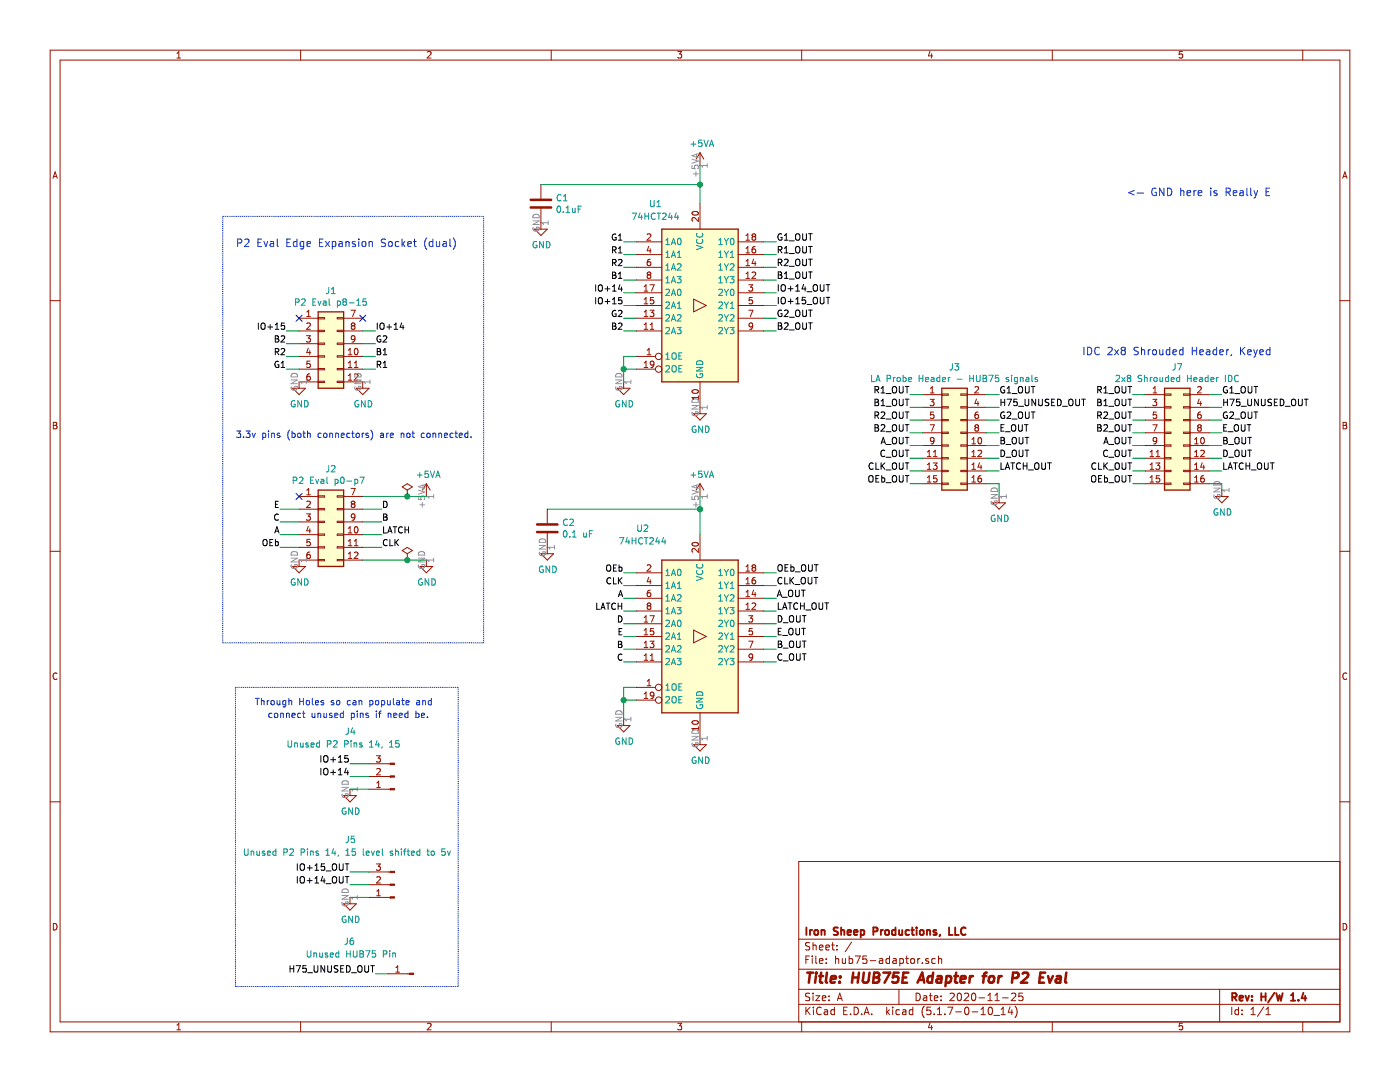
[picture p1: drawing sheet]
<svg xmlns="http://www.w3.org/2000/svg" width="279mm" height="216mm" viewBox="0 0 279 216" stroke-linecap="round" stroke-linejoin="round" font-family="sans-serif">
<path d="M0 0h279.4v215.9h-279.4z" fill-rule="evenodd" fill="#fff" stroke="#fff" stroke-width=".2"/>
<g fill="none" stroke="#981200" stroke-width=".2">
<path d="M10 10h259.4v195.9h-259.4zM12 12h255.4v191.9h-255.4zM35.3 11.6h.7M35.3 10.6l.4-.3v1.3M60 10v2M85.3 10.4l.5-.1 .2 .3-.8 1h.8M110 10v2M135.3 10.3h.7l-.4 .5 .4 .1v.6l-.2 .1-.5-.1M160 10v2M185.6 10.2l-.3 1h.8M185.9 10.7v.9M210 10v2"/>
<path d="M236 10.3h-.6l-.1 .6 .2-.1h.4l.1 .7-.2 .1-.5-.1M260 10v2M10.6 35.6l.4-1.3 .4 1.3M10.7 35.2h.6M107.9 36.8v2.8M139.7 30.5l-.8 1.2M139.7 30.5v2.5M139.7 30.5l.8 1.2M268 35.6l.4-1.3 .4 1.3M268.1 35.2h.6M10 60h2M106.7 45.7h2.5l-1.3 1.3z"/>
<path d="M107.9 41.7v4M127 55.9h5.1M127 53.3h5.1M127 50.8h5.1M127 58.4h5.1M127 48.3h5.1M128.5 57.2l.4-.4v1.3M128.5 59.7l.4-.3v1.2M128.5 58.1h.8M129.2 46.8l.4-.1 .3 .3-.8 .9h.8M129.4 54.8l-.2-.2 .2-.3h.2l.3 .2-.3 .3M129.4 54.8l-.2 .3v.2l.2 .2h.4l.1-.2v-.2l-.3-.3"/>
<path d="M129.4 54.8h.2M129.5 49.1l-.3 .9h.7M129.7 56.8h.9l-.6 1.3M129.8 49.6v.9M129.8 51.7h-.3a.79 .79 0 0 0-.1 1.3h.4l.1-.5-.3-.3h-.2l-.2 .3M130.4 59.4h-.6v.6l.5-.2 .2 .3v.3l-.2 .2-.5-.1M138.2 42.3a.61 .61 0 0 1 .7-.2 .61 .61 0 0 1 .4 .6 .76 .76 0 0 1-1.2-.2zM138.4 59.7l2.6 1.3-2.6 1.2zM139.4 43.4v.8l-.9-.8-.4 .3 .1 .4M139.7 40.6v5.1M147.3 55.9h5.1M147.3 53.3h5.1"/>
<path d="M147.3 50.8h5.1M147.3 58.4h5.1M147.3 48.3h5.1M148.9 47l.4-.3v1.2M148.9 49.6l.4-.4v1.3M148.9 52.1l.4-.4v1.3M148.9 54.6l.4-.3v1.2M148.9 55.5h.7M148.9 53h.7M148.9 50.5h.7M148.9 47.9h.7M149.4 56.8h.8l-.4 .5 .3 .1 .1 .5-.2 .2-.6-.1"/>
<path d="M150.1 54.4l.5-.1 .2 .3-.8 .9h.8M150.1 59.4h-.5l-.1 .6 .5-.2 .2 .3v.3l-.2 .2-.5-.1M150.3 47.2l-.2 .2v.4l.2 .1h.4l.1-.2v-.3l-.2-.2M150.3 47.2l-.2-.2 .2-.3h.3l.2 .2-.2 .3M150.3 47.2h.3M150.4 51.7l-.3 .9h.8M150.7 49.2l-.4 .1-.2 .5v.5l.6 .1 .1-.2-.1-.4-.4-.1-.2 .2M150.7 52.2v.8M267.4 60h2M58.4 77.5h2.6l-1.3 1.2zM59.7 63.5h3.8M59.7 71.1h3.8"/>
<path d="M59.7 73.7h3.8M59.7 66h3.8M59.7 68.6h3.8M61.2 67h.8l-.5 .5 .4 .1 .1 .4-.3 .2-.5-.1M61.2 63.2h.8M61.2 62.3l.4-.4v1.3M61.2 64.6l.5-.2 .3 .4-.8 .9h.8M61.5 69.5l-.3 .9h.8M61.8 74.6h-.2a.79 .79 0 0 0-.1 1.3l.3-.1 .2-.5-.3-.2h-.2l-.3 .2M61.8 70v.8M61.9 72.1h-.6l-.1 .6 .5-.2 .3 .3v.3l-.3 .2-.5-.1M63.5 63.4h1.3v.2h-1.3z"/>
<path d="M63.5 65.9h1.3v.3h-1.3zM63.5 68.5h1.3v.2h-1.3zM63.5 71h1.3v.2h-1.3zM63.5 73.5h1.3v.3h-1.3zM63.5 76.1h1.3v.2h-1.3zM63.5 76.2h-3.8v1.3M67.3 73.5h1.3v.3h-1.3zM67.3 76.1h1.3v.2h-1.3zM67.3 71h1.3v.2h-1.3zM67.3 65.9h1.3v.3h-1.3zM67.3 63.4h1.3v.2h-1.3zM67.3 68.5h1.3v.2h-1.3z"/>
<path d="M68.6 63.5h3.8M68.6 71.1h3.8M68.6 73.7h3.8M68.6 76.2h3.8v1.3M68.6 66h3.8M68.6 68.6h3.8M69.5 70.8h.7M69.5 69.9l.4-.4v1.3M69.5 72.4l.4-.3v1.2M69.5 75l.4-.4v1.3M69.5 73.3h.7M69.5 75.9h.7"/>
<path d="M70.1 61.9h.8l-.5 1.3M70.4 65l-.3-.3 .3-.3h.2l.2 .3-.2 .3M70.4 65l-.3 .2v.3l.3 .2h.3l.1-.2v-.3l-.2-.2M70.4 65h.2M70.7 74.7l.5-.1 .3 .4-.8 .9h.8M70.7 73.3h.8M70.7 72.4l.4-.3v1.2M70.8 69.6l.2-.1a.67 .67 0 0 1 .5 .7 .67 .67 0 0 1-.5 .6l-.3-.5zM70.8 67.5l-.2 .3-.4-.1-.1-.2 .1-.4 .4-.1 .2 .2-.1 .9-.5 .1M71.1 77.5h2.6l-1.3 1.2zM123.2 77.5h2.5l-1.2 1.2zM124.5 76.2v1.3"/>
<path d="M127 63.5h5.1M127 71.1h3.8M127 73.7h3.8M127 66h5.1M127 61h5.1M128.5 63.2h.8M128.5 73.3h.8M128.5 65.7h.8M128.5 62.3l.4-.4v1.3M128.5 64.8l.4-.4v1.3M128.5 72.4l.4-.3v1.2M128.5 60.6h.8"/>
<path d="M129.2 70.8h.7M129.2 69.9l.3-.4v1.3M129.7 61.9h.8l-.4 .5 .3 .1 .1 .4-.2 .3-.6-.2M129.8 65.7h.7M129.8 64.8l.3-.4v1.3M130.5 72.6l-.2 .2h-.4l-.1-.2 .1-.5h.4l.1 .1a.84 .84 0 0 1-.3 1.1h-.2M138.2 77.9a.61 .61 0 0 1 .7-.2 .61 .61 0 0 1 .4 .6 .76 .76 0 0 1-1.2-.2zM139.4 79v.7M139.4 79.3h-1.3l.4 .4M139.7 76.2v6.3M147.3 63.5h5.1M147.3 66h5.1"/>
<path d="M147.3 61h5.1M149.4 61.9h.9l-.6 1.3M150.2 65l-.2 .2h-.4l-.1-.2 .1-.4 .4-.2 .2 .3-.2 .9-.4 .1M184.1 78.7h3.9M185.6 79.7h.8l-.4 .5 .3 .1 .1 .4-.2 .2-.6-.1M185.7 78.4h.7M185.7 77.5l.4-.4v1.3M188 78.6h1.2v.3h-1.2zM191.8 78.6h1.2v.3h-1.2zM193 78.7h3.8M194.6 77.3l.4-.2 .3 .4-.8 .9h.8M194.9 79.6l-.3 .9h.8"/>
<path d="M228.6 78.7h3.8M230.1 79.7h.8l-.5 .5 .4 .1 .1 .4-.3 .2-.5-.1M230.1 78.4h.8M230.1 77.5l.4-.4v1.3M232.4 78.6h1.3v.3h-1.3zM236.2 78.6h1.3v.3h-1.3zM237.5 78.7h3.8M239 77.3l.5-.2 .3 .4-.8 .9h.8M239.3 79.6l-.3 .9h.8M10.6 84.3h.5l.2 .2-.2 .4 .3 .2-.2 .5h-.6zM10.6 84.9h.5M59.7 99.1h3.8"/>
<path d="M61.2 97.8l.4-.3v1.2M61.2 98.7h.8M63.5 98.9h1.3v.3h-1.3zM67.3 98.9h1.3v.3h-1.3zM68.6 99.1h3.8M70.1 97.5h.8l-.5 1.2M80.3 97.2l1-.7 1 .7-1 .6zM81.3 99.1h.1M81.3 97.8v1.3M85.1 96.5l-.8 1.3M85.1 96.5v2.6M85.1 96.5l.8 1.3"/>
<path d="M138.4 82.5h2.6l-1.3 1.3zM139.7 96.5v2.6M139.7 96.5l-.8 1.3M139.7 96.5l.8 1.3M184.1 88.9h3.9M184.1 91.4h3.9M184.1 94h3.9M184.1 96.5h3.9M184.1 81.3h3.9M184.1 83.8h3.9M184.1 86.4h3.9M185.1 91.1h.7"/>
<path d="M185.1 90.2l.3-.4v1.3M185.1 92.7l.3-.3v1.2M185.1 95.3l.3-.4v1.3M185.1 93.6h.7M185.1 96.2h.7M185.6 84.8h.9l-.6 1.2M186.2 92.4h.8l-.4 .5 .3 .1 .1 .4-.2 .2-.6-.1M186.3 91.1h.7M186.3 90.2l.3-.4v1.3M186.3 82.2h-.5l-.1 .6 .5-.1 .2 .3v.3l-.2 .2-.5-.1M186.4 87.9l-.2 .2-.4-.1-.1-.1 .1-.5 .4-.1 .2 .3-.2 .8-.4 .2M186.9 94.9h-.6v.6l.5-.1 .2 .3v.3l-.2 .2-.5-.1"/>
<path d="M188 81.2h1.2v.2h-1.2zM188 83.7h1.2v.2h-1.2zM188 86.2h1.2v.3h-1.2zM188 88.8h1.2v.2h-1.2zM188 91.3h1.2v.3h-1.2zM188 93.9h1.2v.2h-1.2zM188 96.4h1.2v.2h-1.2zM191.8 91.3h1.2v.3h-1.2zM191.8 93.9h1.2v.2h-1.2zM191.8 96.4h1.2v.2h-1.2zM191.8 88.8h1.2v.2h-1.2zM191.8 83.7h1.2v.2h-1.2z"/>
<path d="M191.8 81.2h1.2v.2h-1.2zM191.8 86.2h1.2v.3h-1.2zM193 88.9h3.8M193 91.4h3.8M193 94h3.8M193 96.5h3.8M193 81.3h3.8M193 83.8h3.8M193 86.4h3.8M194 88.6h.7M194 87.7l.3-.4v1.3M194 90.2l.3-.4v1.3"/>
<path d="M194 92.7l.3-.3v1.2M194 95.3l.3-.4v1.3M194 91.1h.7M194 93.6h.7M194 96.2h.7M194.8 85.3l-.2-.2 .2-.3h.2l.3 .2-.3 .3M194.8 85.3l-.2 .2v.3l.2 .2h.4l.1-.2v-.3l-.3-.2M194.8 85.3h.2M195.2 90l.5-.2 .2 .4-.8 .9h.8M195.2 80.1v.8M195.2 82.2h-.3a.79 .79 0 0 0-.1 1.3l.4-.1 .1-.4-.3-.3h-.2l-.2 .3M195.3 87.4l.2-.1a.67 .67 0 0 1 .4 .6 .67 .67 0 0 1-.4 .7l-.3-.5z"/>
<path d="M195.5 92.3l-.3 .9h.8M195.8 94.9l-.4 .1-.2 .5v.6h.6l.1-.1-.1-.5-.4-.1-.2 .3M195.8 92.8v.8M199.4 99.1v1.2M228.6 88.9h3.8M228.6 91.4h3.8M228.6 94h3.8M228.6 96.5h3.8M228.6 81.3h3.8M228.6 83.8h3.8M228.6 86.4h3.8M229.5 91.1h.8"/>
<path d="M229.5 93.6h.8M229.5 96.2h.8M229.5 90.2l.4-.4v1.3M229.5 92.7l.4-.3v1.2M229.5 95.3l.4-.4v1.3M230.1 84.8h.8l-.5 1.2M230.7 92.4h.8l-.5 .5 .4 .1 .1 .4-.3 .2-.5-.1M230.7 91.1h.8M230.7 90.2l.4-.4v1.3M230.8 82.2h-.6l-.1 .6 .5-.1 .3 .3v.3l-.3 .2-.5-.1M230.9 87.9l-.3 .2-.3-.1-.2-.1 .1-.5 .4-.1 .3 .3-.2 .8-.4 .2M231.4 94.9h-.6l-.1 .6 .5-.1 .3 .3v.3l-.3 .2-.5-.1"/>
<path d="M232.4 91.3h1.3v.3h-1.3zM232.4 93.9h1.3v.2h-1.3zM232.4 96.4h1.3v.2h-1.3zM232.4 88.8h1.3v.2h-1.3zM232.4 83.7h1.3v.2h-1.3zM232.4 81.2h1.3v.2h-1.3zM232.4 86.2h1.3v.3h-1.3zM236.2 91.3h1.3v.3h-1.3zM236.2 93.9h1.3v.2h-1.3zM236.2 96.4h1.3v.2h-1.3zM236.2 88.8h1.3v.2h-1.3zM236.2 83.7h1.3v.2h-1.3z"/>
<path d="M236.2 81.2h1.3v.2h-1.3zM236.2 86.2h1.3v.3h-1.3zM237.5 88.9h3.8M237.5 91.4h3.8M237.5 94h3.8M237.5 96.5h3.8M237.5 81.3h3.8M237.5 83.8h3.8M237.5 86.4h3.8M238.4 88.6h.7M238.4 91.1h.7M238.4 93.6h.7"/>
<path d="M238.4 96.2h.7M238.4 87.7l.4-.4v1.3M238.4 90.2l.4-.4v1.3M238.4 92.7l.4-.3v1.2M238.4 95.3l.4-.4v1.3M239.3 85.3l-.3-.2 .3-.3h.2l.3 .2-.3 .3M239.3 85.3h.2M239.3 85.3l-.3 .2v.3l.3 .2h.3l.2-.2v-.3l-.3-.2M239.6 90l.5-.2 .3 .4-.8 .9h.8M239.6 82.2h-.2a.79 .79 0 0 0-.1 1.3l.3-.1 .2-.4-.3-.3h-.2l-.3 .3M239.6 80.1v.8M239.8 87.4l.1-.1a.67 .67 0 0 1 .5 .6 .67 .67 0 0 1-.5 .7l-.3-.5z"/>
<path d="M239.9 92.3l-.3 .9h.8M240.2 94.9l-.4 .1-.2 .5 .1 .6h.5l.2-.1-.2-.5-.3-.1-.3 .3M240.2 92.8v.8M242.6 99.1h2.5l-1.3 1.2zM243.8 97.8v1.3M268 84.3h.5l.2 .2-.2 .4 .3 .2-.2 .5h-.6zM268 84.9h.5M10 110h2M58.4 113h2.6l-1.3 1.3zM59.7 106.7h3.8M59.7 109.2h3.8M59.7 101.6h3.8"/>
<path d="M59.7 104.1h3.8M61.2 102.5h.8l-.5 .5 .4 .1 .1 .5-.3 .2-.5-.1M61.2 100.1l.5-.1 .3 .4-.8 .9h.8M61.5 105l-.3 .9h.8M61.8 110.2h-.2a.79 .79 0 0 0-.1 1.2h.3l.2-.5-.3-.3h-.2l-.3 .3M61.8 105.5v.8M61.9 107.6h-.6l-.1 .6 .5-.1 .3 .3v.3l-.3 .2-.5-.1M63.5 101.5h1.3v.2h-1.3zM63.5 104h1.3v.3h-1.3zM63.5 106.6h1.3v.2h-1.3zM63.5 109.1h1.3v.2h-1.3zM63.5 111.6h1.3v.3h-1.3z"/>
<path d="M63.5 111.8h-3.8v1.2M67.3 101.5h1.3v.2h-1.3zM67.3 104h1.3v.3h-1.3zM67.3 106.6h1.3v.2h-1.3zM67.3 109.1h1.3v.2h-1.3zM67.3 111.6h1.3v.3h-1.3zM68.6 106.7h3.8M68.6 109.2h3.8M68.6 111.8h3.8M68.6 101.6h3.8M68.6 104.1h3.8M69.5 105.4l.4-.3v1.2"/>
<path d="M69.5 108l.4-.4v1.3M69.5 110.5l.4-.3v1.2M69.5 106.3h.7M69.5 108.9h.7M69.5 111.4h.7M70.4 100.6l-.3-.3 .3-.3h.2l.2 .3-.2 .3M70.4 100.6l-.3 .2v.2l.3 .3 .3-.1 .1-.2v-.2l-.2-.2M70.4 100.6h.2M70.7 110.3l.5-.1 .3 .3-.8 .9h.8M70.7 108l.4-.4v1.3M70.7 108.9h.8M70.8 105.2l.2-.1a.67 .67 0 0 1 .5 .6 .67 .67 0 0 1-.5 .6l-.3-.4z"/>
<path d="M70.8 103.1l-.2 .2h-.4l-.1-.2 .1-.4 .4-.2 .2 .3-.1 .9-.5 .1M80.3 109.9l1-.7 1 .7-1 .6zM81.3 111.8h.1M81.3 110.5v1.3M83.8 113h2.6l-1.3 1.3zM85.1 111.8v1.2M107.9 110.5h2.6l-1.3 1.3zM109.2 101.6v2.8M109.2 106.4v4.1M127 119.4h5.1M127 116.8h5.1M127 114.3h5.1"/>
<path d="M129.2 112.8l.4-.1 .3 .4-.8 .9h.8M129.5 115.2l-.3 .9h.7M129.8 117.8h-.3a.79 .79 0 0 0-.1 1.2h.4l.1-.5-.3-.2h-.2l-.2 .2M129.8 115.7v.8M138.2 108.4a.61 .61 0 0 1 .7-.2 .61 .61 0 0 1 .4 .6 .76 .76 0 0 1-1.2-.3zM139.4 109.4v.8l-.9-.8-.4 .3 .1 .5M139.7 106.7v5.1M147.3 119.4h5.1M147.3 116.8h5.1M147.3 114.3h5.1M148.9 113.1l.4-.4v1.3M148.9 115.6l.4-.4v1.3"/>
<path d="M148.9 118.1l.4-.3v1.2M148.9 119h.7M148.9 116.5h.7M148.9 114h.7M150.3 113.3l-.2-.3 .2-.3h.3l.2 .3-.2 .3M150.3 113.3l-.2 .2v.3l.2 .2 .4-.1 .1-.2v-.2l-.2-.2M150.3 113.3h.3M150.4 117.7l-.3 .9h.8M150.7 115.2l-.4 .2-.2 .4v.6l.6 .1 .1-.2-.1-.5-.4-.1-.2 .3M150.7 118.2v.8M198.1 100.3h2.6l-1.3 1.3zM267.4 110h2"/>
<path d="M11.4 134.4a.62 .62 0 0 0-.9 .4 .62 .62 0 0 0 .7 .8l.2-.1M127 137.2h3.8M127 132.1h5.1M127 121.9h5.1M127 129.5h5.1M127 127h5.1M127 124.5h5.1M127 139.7h3.8M128.5 130.8l.4-.3v1.2M128.5 131.7h.8M128.5 123.2l.4-.3v1.2M128.5 125.8l.4-.4v1.3"/>
<path d="M128.5 128.3l.4-.4v1.3M128.5 138.5l.4-.4v1.3M128.5 129.2h.8M128.5 126.7h.8M128.5 124.1h.8M128.5 139.4h.8M129.2 136.8h.7M129.2 135.9l.3-.3v1.2M129.4 120.9l-.2 .2v.3l.2 .2 .4-.1 .1-.1v-.3l-.3-.2M129.4 120.9l-.2-.3 .2-.3h.2l.3 .3-.3 .3M129.4 120.9h.2M129.7 127.9h.8l-.4 .5 .3 .1 .1 .5-.2 .2-.6-.1"/>
<path d="M129.7 122.9h.9l-.6 1.2M129.8 131.7h.7M129.8 130.8l.3-.3v1.2M130.4 125.4h-.6v.6l.5-.1 .2 .2v.3l-.2 .3-.5-.2M130.5 138.7l-.2 .2-.4-.1-.1-.1 .1-.5 .4-.1 .1 .1a.84 .84 0 0 1-.3 1.2h-.2M138.4 125.7l2.6 1.3-2.6 1.3zM147.3 132.1h5.1M147.3 121.9h5.1M147.3 129.5h5.1M147.3 127h5.1M147.3 124.5h5.1M148.9 121.6h.7"/>
<path d="M148.9 120.7l.4-.4v1.3M149.4 127.9h.9l-.6 1.3M149.4 122.9h.8l-.4 .4 .3 .2 .1 .4-.2 .2-.6-.1M150.1 120.4l.5-.1 .2 .4-.8 .9h.8M150.1 125.4h-.5l-.1 .6 .5-.1 .2 .2v.3l-.2 .3-.5-.2M150.2 131l-.2 .3-.4-.1-.1-.2 .1-.4 .4-.1 .2 .2-.2 .9-.4 .1M268.8 134.4a.62 .62 0 0 0-.9 .4 .62 .62 0 0 0 .7 .8l.2-.1M10 160h2M68.6 158.7h2.5l-1.3 1.3zM69.8 157.5v1.2M73.7 152.4h4.2M73.7 154.9h4.2"/>
<path d="M73.7 157.5h4.2M75.1 150.8h.8l-.4 .5 .3 .1 .1 .4-.2 .3-.6-.2M75.2 156.2l.4-.3v1.2M75.2 153.5l.5-.2 .2 .4-.8 .9h.8M75.2 157.1h.7M123.2 144.8h2.5l-1.2 1.2zM124.5 143.5v1.3M138.2 143.9a.61 .61 0 0 1 .7-.2 .61 .61 0 0 1 .4 .6 .76 .76 0 0 1-1.2-.2zM138.4 148.6h2.6l-1.3 1.3zM139.4 145v.7M139.4 145.4h-1.3l.4 .3M139.7 142.2v6.4"/>
<path d="M267.4 160h2M69.8 179.1v1.2M73.7 174h4.2M73.7 176.5h4.2M73.7 179.1h4.2M75.1 172.4h.8l-.4 .5 .3 .1 .1 .4-.2 .3-.6-.2M75.2 178.7h.7M75.2 177.8l.4-.3v1.2M75.2 175.1l.5-.2 .2 .4-.8 .9h.8M267.4 171.9h-108v32M10.6 184.3a.65 .65 0 0 1 .8 .6 .65 .65 0 0 1-.8 .7zM68.6 180.3h2.5l-1.3 1.3z"/>
<path d="M77.5 194.3h4.2M79 194h.7M79 193.1l.4-.4v1.3M159.4 197.4h108M159.4 193.4h108M159.4 187.4h108M160.8 191.5h.5M161.5 190.8h-.7v1.5M161.6 198.2h-.6l-.2 .3 .1 .3 .6 .3v.4l-.2 .2-.5-.1M161.6 188.1h-.6l-.2 .2 .1 .4 .6 .3v.4l-.2 .2-.5-.1M162.1 190.8v.1M162.1 191.3v1"/>
<path d="M162.3 188.1v1.5M162.3 198.2v.1M162.3 198.7v1M162.3 188.7l.2-.1h.3l.1 1M162.8 198.7h.8l-.8 1h.8M162.8 190.8v1.2l.2 .3M163.5 191.8l.7-.2v-.3h-.4l-.3 .2 .1 .7h.6M163.5 189.1l.7-.2v-.3h-.4l-.3 .2 .1 .7h.6M164.1 199.2l.7-.2-.1-.2-.4-.1-.2 .2 .1 .7h.5M164.8 189.1l.7-.2v-.3h-.5l-.2 .2 .1 .7h.6M164.9 192.1v.2M164.9 191.3v.2"/>
<path d="M165.5 198.8v.1M165.5 199.5v.2M166 188.6h.5M166.2 188.1v1.3l.3 .2M166.8 191.4l.2-.1h.3l.1 1M166.8 190.8v1.5M167 189.4v.2M167 188.6v.2M167.1 199.7l.5-1.5 .5 1.5M167.2 199.2h.8M168.1 191.3v.7a.37 .37 0 0 0 .6 .1M168.7 191.3v1"/>
<path d="M169.5 191.3h.4l.3 .2-.1 .6-.2 .2-.4-.1M169.5 190.8v1.5M170 188l-1.3 1.9M170.7 190.8h1l-.7 1.5M172.9 190.8h-.7v.7l.2-.2 .5 .1 .1 .2-.1 .5-.2 .2-.5-.2M173.7 191.7h1.1M175.5 191.3h.6l.1 1M176.2 191.6l-.5 .1-.2 .2 .2 .4 .5-.1M177.5 191.3h-.4l-.3 .2 .1 .6 .2 .2 .4-.1M177.5 190.8v1.5M178.2 191.3h.6l.1 1M178.9 191.6l-.5 .1-.2 .2 .2 .4 .5-.1"/>
<path d="M179.4 197.4v3M179.6 191.3h.4l.3 .2-.1 .6-.2 .2-.4-.1M179.6 191.3v1.5M180.7 191.3h.6M180.9 190.8v1.2l.4 .3M181.8 191.4l.2-.1 .4 .1v.7l-.2 .2-.4-.2zM182.8 198.2a.75 .75 0 0 1 .9 .7 .75 .75 0 0 1-.9 .8zM183.2 191.3v1M183.6 191.3l-.4 .2M184.1 192.1v.2M184.3 198.8h.6l.1 .9M185 199l-.5 .1-.2 .2 .2 .4 .5-.1"/>
<path d="M185.3 191.3h-.4l-.2 .2 .1 .2 .5 .1v.4h-.6M185.5 198.7h.5M185.7 198.2v1.3l.3 .2M186.5 199.2l.7-.2-.1-.2-.4-.1-.2 .2v.7h.6M186.7 191.3h-.5l-.2 .2v.6l.2 .2 .5-.1M187.3 191.4l.2-.1h.4v1M187.3 190.8v1.5M187.8 199.5v.2M187.8 198.8v.1M189.6 198.3l.6-.1 .2 .4-.9 1.1h.9M191.2 198.3l.3-.1a.94 .94 0 0 1 0 1.5l-.4-.3zM192.5 198.3l.5-.1 .3 .4-.9 1.1h.9"/>
<path d="M194.1 198.2h.1a.8 .8 0 0 1 .6 .7 .8 .8 0 0 1-.6 .8 1 1 0 0 1-.1-1.5zM195.4 199.1h1.1M197.2 199.7h.8M197.2 198.6l.4-.4v1.5M198.6 199.7h.8M198.6 198.6l.4-.4v1.5M200.1 199.1h1.1M201.9 198.3l.5-.1 .3 .1v.3l-.9 1.1h.9M204.1 198.2h-.7l-.1 .7 .2-.1h.5l.2 .2-.1 .5-.2 .2-.6-.2M243.4 197.4v6.5M268 184.3a.65 .65 0 0 1 .8 .6 .65 .65 0 0 1-.8 .7zM35.3 204.5l.4-.3v1.3"/>
<path d="M35.3 205.5h.7M60 203.9v2M85.3 204.3l.5-.1 .2 .3-.8 1h.8M110 203.9v2M135.3 204.2h.7l-.4 .5 .4 .1v.6l-.2 .1-.5-.1M159.4 200.4h108M160 203.9v2M160.8 201v1.5M161 201.6l.7 .9M161.7 201l-.9 .8M162.3 201v.1M162.3 201.5v1"/>
<path d="M163.9 201.1a.59 .59 0 0 0-.8 0 .59 .59 0 0 0-.1 .7 .56 .56 0 0 0 .3 .6 .56 .56 0 0 0 .6-.1M164.5 201.5h.6l.1 1M165.2 201.8l-.5 .1-.2 .2 .2 .4 .5-.1M166.5 201.5h-.4l-.3 .3 .1 .5 .2 .2 .4-.1M166.5 201v1.5M168.4 201.7h.5M169.1 201h-.7v1.5h.7M169.7 202.3v.2M170.5 201a.76 .76 0 0 1 .8 .7 .76 .76 0 0 1-.8 .8zM172 202.3v.2M172.5 202.5l.4-1.5 .6 1.5M172.6 202h.7"/>
<path d="M174 202.3v.2M177 201v1.5M177.1 201.9l.4 .6M177.5 201.5l-.5 .5M178.2 201v.1M178.2 201.5v1M179.5 201.5h-.4l-.3 .3 .1 .5 .2 .2 .4-.1M180.2 201.5h.5l.1 1M180.8 201.8l-.5 .1-.2 .2 .2 .4 .5-.1M182.2 201.5h-.5l-.2 .3v.5l.2 .2 .5-.1M182.2 201v1.5M184.5 200.8a1.71 1.71 0 0 0 0 2.2"/>
<path d="M185.6 204.1l-.3 1h.8M185.7 201h-.7l-.1 .7 .3-.2 .4 .1 .2 .2-.1 .5-.2 .2-.6-.2M185.9 204.6v.9M186.4 202.3v.2M187.1 202.5h.8M187.1 201.4l.4-.4v1.5M188.6 202.3v.2M189.2 201h.9l-.6 1.5M190.7 201.9h1.2M192.7 201h.2a.8 .8 0 0 1 .5 .7 .8 .8 0 0 1-.5 .8 1 1 0 0 1-.2-1.5zM194 201.9h1.1M195.8 202.5h.8"/>
<path d="M195.8 201.4l.4-.4v1.5M197.4 201.1l.2-.1a.85 .85 0 0 1 .1 1.5 .79 .79 0 0 1-.3-1.4zM198.3 202.6h1.2M199.8 202.5h.8M199.8 201.4l.4-.4v1.5M201.6 200.9l-.4 1.1h.9M201.9 201.5v1M202.6 200.8a1.71 1.71 0 0 1 0 2.2M210 203.9v2M236 204.2h-.6l-.1 .6 .2-.1h.4l.1 .7-.2 .1-.5-.1M245.8 201v1.5M247.2 201.5h-.5l-.2 .3 .1 .6h.6"/>
<path d="M247.2 201v1.5M247.9 202.3v.2M247.9 201.5v.2M249.7 202.5h.8M249.7 201.4l.4-.4v1.5M252.2 200.9l-1.2 1.9M252.7 202.5h.8M252.7 201.4l.4-.4v1.5M260 203.9v2"/>
<circle cx="131.4" cy="71.1" r=".64"/>
<circle cx="131.4" cy="73.7" r=".64"/>
<circle cx="131.4" cy="139.7" r=".64"/>
<circle cx="131.4" cy="137.2" r=".64"/>
</g>
<g fill="none" stroke="#981200" stroke-width=".38">
<path d="M160.9 185.1v1.5M161.6 185.6v1M162.1 185.6l-.5 .3M162.6 185.7l.2-.1 .4 .1v.7l-.2 .2-.4-.2zM163.9 185.7l.1-.1a.37 .37 0 0 1 .6 .2v.8M163.9 185.6v1M167.2 185.1h-.6l-.2 .2 .1 .4 .7 .3v.4l-.3 .2-.5-.1M167.9 185.7l.2-.1h.3l.1 1M167.9 185.1v1.5M169.1 186.1l.8-.2-.1-.3h-.4l-.3 .2 .1 .7h.6M170.4 186.1l.7-.2v-.3h-.5l-.2 .2 .1 .7h.6M171.8 185.6h.4l.3 .3-.1 .5-.2 .2-.4-.1"/>
<path d="M171.8 185.6v1.5M174.3 185.9l.7-.1 .1-.6-.2-.1h-.6v1.5M175.8 185.6v1M176.2 185.6h-.3l-.1 .3M176.7 185.7l.2-.1 .5 .1v.7l-.3 .2-.4-.2zM178.7 185.6h-.4l-.3 .3 .1 .6h.6M178.7 185.1v1.5M179.4 185.6l.1 .9 .4 .1 .2-.2M180.1 185.6v1M181.4 185.6h-.4l-.3 .3 .1 .5 .2 .2 .4-.1M181.9 185.6h.5M182.1 185.1v1.3l.3 .2"/>
<path d="M182.9 185.1v.1M182.9 185.6v1M183.6 185.7l.2-.1 .5 .1v.7l-.2 .2-.5-.2zM185 185.7l.2-.1h.4v1M185 185.6v1M186.8 185.6h-.3l-.2 .2 .1 .2 .4 .1v.4h-.5M187.6 186.5l-.1 .3M189.4 185.1v1.5h.7M190.6 185.1v1.5h.7M192.7 185.2a.71 .71 0 0 0-1 .5 .71 .71 0 0 0 .7 .9l.3-.2M245.9 199l.7-.1 .2-.2-.1-.4-.2-.1h-.6v1.5M246.3 199l.5 .7"/>
<path d="M247.4 199.2l.7-.2-.1-.2-.4-.1-.2 .2v.7h.6M248.6 198.7l.3 1 .4-1M249.9 199.5v.2M249.9 198.8v.1M251.7 198.2v1.5M251.7 198.9h.9M252.6 198.2v1.5M254.4 198.1l-1.3 1.9M254.7 198.2l.4 1.5 .2-1.1 .3 1.1 .4-1.5M257.6 199.7h.9M257.6 198.6l.5-.4v1.5M259.1 199.5v.2"/>
<path d="M260.1 198.1l-.3 1.1h.9M260.5 198.7v1"/>
</g>
<g fill="none" stroke="#981200" stroke-width=".51">
<path d="M105.9 39.9h4.1M105.9 41.4h4.1M107.2 106.2h4.1M107.2 104.6h4.1M161.1 194.1h1.2M161.7 194.1l-.3 2M162.8 194.8l-.1 1.3M162.9 194.1v.2M162.9 194.1l.1 .1-.1 .1M163.5 194.8h.8M163.9 194.1l-.2 1.7v.2l.4 .1M165 194.1l-.2 1.7 .2 .3"/>
<path d="M165.8 195.4l1-.2v-.4h-.8l-.2 1 .2 .3 .6-.1M167.6 195.9l-.1 .2M167.7 194.8l.1 .1-.1 .1M167.7 194.8v.2M170.2 195h1.1M170.3 194.1l-.3 2M171.4 194.1l-.2 2M172.4 194.1l-.2 1.6 .1 .3a.66 .66 0 0 0 1-.3l.2-1.6M174.4 195h.6M174.5 194.1l.8 .1a.51 .51 0 0 1 .2 .5 .51 .51 0 0 1-.5 .3l.3 .1a.56 .56 0 0 1-.3 1h-.8zM176.3 194.1h1.3l-1.1 2M179.3 194.1h-.9l-.2 .9 .3-.2 .6 .1 .2 .3-.2 .7-.3 .2h-.5l-.2-.2"/>
<path d="M180.2 195h.7M181.3 194.1h-1l-.2 2h.9M183.1 196.1l.9-2 .5 2M183.4 195.5h.9M186.1 194.8a.68 .68 0 0 0-1 .3v.8l.3 .2 .6-.1M186.2 194.1l-.2 2M187.1 194.8h.8l-.1 1.3M187.9 195.2l-.7 .1a.4 .4 0 0 0-.3 .4 .4 .4 0 0 0 .2 .4l.7-.1M188.9 194.8h.8l.1 .3v.6a.66 .66 0 0 1-1 .3M188.9 194.8l-.2 2M190.4 194.8h.8M190.8 194.1l-.2 1.7 .1 .2 .4 .1"/>
<path d="M191.7 195.4l1-.2-.1-.4h-.5l-.4 .2v1l.2 .1 .6-.1M193.6 194.8l-.2 1.3M194.2 194.8h-.4l-.3 .3M196.1 194.8h.7M196.9 194.1l-.4 .1-.1 .2-.2 1.7M197.5 194.9l.1-.1a.51 .51 0 0 1 .8 .3l-.1 .6a.54 .54 0 0 1-.5 .4 .54 .54 0 0 1-.5-.4zM199.3 194.8l-.1 1.3M199.9 194.8h-.4l-.2 .3M202.1 195.1h.7a.56 .56 0 0 0 .5-.4 .56 .56 0 0 0-.4-.6h-.7l-.2 2M204.1 194.3l.3-.2h.5l.2 .2 .1 .4-.1 .2-1.3 1.2h1.2M207.5 195h.7M208.6 194.1h-1l-.2 2h1"/>
<path d="M209.2 194.8l.3 1.3 .6-1.3M210.9 194.8h.8l-.1 1.3M211.7 195.2l-.7 .1a.4 .4 0 0 0-.3 .4 .4 .4 0 0 0 .2 .4l.7-.1M212.8 194.1l-.2 1.7 .2 .3"/>
</g>
<g fill="none" stroke="#969696" stroke-width=".2">
<path d="M138.1 33v.6l.6 .1-.1-.5 .2-.3h.3l.3 .3-.2 .5M138.1 31.7l1.3 .5-1.3 .4M138.4 34.7h1M138.9 34.2v1M139 30.8v.6M139.4 30.7l-1.3 .4 1.3 .4M139.7 33h.1M141.1 32.6v.8M141.1 33h-1.2l.3 .4M106.3 44.1h1.3l-1.3 .7h1.3M106.4 43a.68 .68 0 0 1 .8-.2 .68 .68 0 0 1 .4 .7h-1.3zM106.4 45.4a.59 .59 0 0 0 .6 .7 .59 .59 0 0 0 .6-.7l-.5-.1v.3"/>
<path d="M107.9 44.4h.1M109.4 44.1v.7M109.4 44.4h-1.3l.4 .4M58.1 75.8h1.3l-1.3 .8h1.3M58.2 77.2a.59 .59 0 0 0 .5 .7 .59 .59 0 0 0 .6-.7l-.5-.1v.2M58.3 74.6a.66 .66 0 0 1 .7-.1 .66 .66 0 0 1 .4 .7h-1.3zM59.7 76.2h.1M61.1 76.2h-1.2l.3 .4M61.1 75.8v.8M70.8 75.8h1.3l-1.3 .8h1.3M70.9 77.2a.59 .59 0 0 0 .5 .7 .59 .59 0 0 0 .6-.7l-.5-.1v.2M70.9 74.7a.68 .68 0 0 1 .7-.2 .68 .68 0 0 1 .5 .7h-1.3z"/>
<path d="M72.4 76.2h.1M73.8 75.8v.8M73.8 76.2h-1.2l.3 .4M122.9 75.8h1.2l-1.2 .8h1.2M122.9 77.2a.59 .59 0 0 0 .6 .7 .59 .59 0 0 0 .6-.7l-.5-.1v.2M122.9 74.7a.68 .68 0 0 1 .8-.2 .68 .68 0 0 1 .4 .7h-1.2zM124.5 76.2h.1M125.9 76.2h-1.3l.4 .4M125.9 75.8v.8M138.2 79.8a.68 .68 0 0 1 .7-.2 .68 .68 0 0 1 .5 .7h-1.3zM83.5 99.1v.5l.6 .1-.1-.5 .2-.2h.3l.3 .2-.2 .5M83.5 97.8l1.3 .4-1.3 .4"/>
<path d="M84.4 96.8v.6M84.8 96.7l-1.3 .4 1.3 .4M85.1 99.1h.1M86.5 99.1h-1.2l.3 .3M86.5 98.7v.7M138.1 99.1v.5l.6 .1-.1-.5 .2-.2h.3l.3 .2-.2 .5M138.1 97.8l1.3 .4-1.3 .4M138.1 80.9h1.3l-1.3 .7h1.3M138.2 82.2a.59 .59 0 0 0 .5 .8 .59 .59 0 0 0 .6-.8h-.5v.2M139 96.8v.6M139.4 96.7l-1.3 .4 1.3 .4M139.7 99.1h.1"/>
<path d="M139.7 81.3h.1M141.1 80.9v.7M141.1 98.7v.7M141.1 99.1h-1.2l.3 .3M141.1 81.3h-1.2l.3 .3M197.8 98.7h1.3l-1.3 .7h1.3M197.9 97.6a.68 .68 0 0 1 .7-.2 .68 .68 0 0 1 .5 .7h-1.3zM199.4 99.1h.1M200.8 99.1h-1.2l.3 .3M200.8 98.7v.7M242.2 97.4h1.3l-1.3 .7h1.3M242.3 98.8a.59 .59 0 0 0 .6 .7 .59 .59 0 0 0 .6-.7l-.5-.1v.2"/>
<path d="M242.3 96.3a.68 .68 0 0 1 .8-.2 .68 .68 0 0 1 .4 .7h-1.3zM243.8 97.8h.1M245.3 97.4v.7M245.3 97.8h-1.3l.4 .3M58.1 111.4h1.3l-1.3 .7h1.3M58.2 112.7a.59 .59 0 0 0 .5 .7 .59 .59 0 0 0 .6-.7l-.5-.1v.3M58.3 110.2a.66 .66 0 0 1 .7-.1 .66 .66 0 0 1 .4 .7h-1.3zM59.7 111.8h.1M61.1 111.4v.7M61.1 111.8h-1.2l.3 .3M83.5 111.4h1.3l-1.3 .7h1.3M83.6 110.3a.68 .68 0 0 1 .7-.2 .68 .68 0 0 1 .5 .7h-1.3z"/>
<path d="M83.6 112.7a.59 .59 0 0 0 .5 .7 .59 .59 0 0 0 .6-.7l-.5-.1v.3M83.8 100.7h1M84.3 100.3v.9M85.1 111.8h.1M86.5 111.4v.7M86.5 111.8h-1.2l.3 .3M107.6 108.8h1.3l-1.3 .8h1.3M107.7 110.2a.59 .59 0 0 0 .6 .7 .59 .59 0 0 0 .5-.7l-.4-.1v.3M107.7 107.7a.68 .68 0 0 1 .8-.1 .68 .68 0 0 1 .4 .6h-1.3zM109.2 109.2h.1M110.7 108.8v.8M110.7 109.2h-1.3l.4 .4"/>
<path d="M138.4 100.7h1M138.9 100.3v.9M197.9 100a.59 .59 0 0 0 .5 .7 .59 .59 0 0 0 .6-.7l-.5-.1v.3M68.2 157.1h1.3l-1.3 .7h1.3M68.3 158.4a.59 .59 0 0 0 .6 .8 .59 .59 0 0 0 .6-.8h-.5v.2M68.3 156a.68 .68 0 0 1 .8-.2 .68 .68 0 0 1 .4 .7h-1.3zM69.8 157.5h.1M71.3 157.1v.7M71.3 157.5h-1.3l.4 .3M122.9 143.1h1.2l-1.2 .8h1.2M122.9 142a.68 .68 0 0 1 .8-.2 .68 .68 0 0 1 .4 .7h-1.2zM122.9 144.5a.59 .59 0 0 0 .6 .7 .59 .59 0 0 0 .6-.7l-.5-.1v.3"/>
<path d="M124.5 143.5h.1M125.9 143.1v.8M125.9 143.5h-1.3l.4 .4M138.1 146.9h1.3l-1.3 .8h1.3M138.2 145.8a.68 .68 0 0 1 .7-.1 .68 .68 0 0 1 .5 .6h-1.3zM138.2 148.3a.59 .59 0 0 0 .5 .7 .59 .59 0 0 0 .6-.7l-.5-.1v.3M139.7 147.3h.1M141.1 146.9v.8M141.1 147.3h-1.2l.3 .4M68.2 178.7h1.3l-1.3 .7h1.3M68.3 177.6a.68 .68 0 0 1 .8-.2 .68 .68 0 0 1 .4 .7h-1.3zM69.8 179.1h.1"/>
<path d="M71.3 178.7v.7M71.3 179.1h-1.3l.4 .3M68.3 180a.59 .59 0 0 0 .6 .8 .59 .59 0 0 0 .6-.8h-.5v.2"/>
</g>
<g fill="none" stroke="#009596" stroke-width=".2">
<path d="M112 38.9a.56 .56 0 0 0-.8 .5 .56 .56 0 0 0 .8 .6M112.4 39.2l.4-.4v1.3M129.8 40v1l.3 .2h.3l.2-.2v-1M137.9 28.8h1M138.4 28.3v.9M140.1 28h-.6l-.1 .6 .2-.2 .5 .2v.5l-.2 .1-.5-.1M140.5 28l.4 1.2 .5-1.2M141.6 29.2l.4-1.2 .4 1.2M141.7 28.9h.6M60.2 59.8l.5-.2 .2 .4-.8 .9h.8M63 59.6h-.6v1.3h.6M65.6 57.3v.9l-.2 .3-.3 .1"/>
<path d="M65.7 59.6v1.1l.2 .2M66.1 57.7l.4-.4v1.3M66.1 58.6h.8M71.2 60l.4-.4v1.3M73.1 59.6h-.6l-.1 .6 .2-.1 .4 .1 .1 .6-.2 .1-.5-.1M107.1 48.3a.59 .59 0 0 0-.7 .5 .59 .59 0 0 0 .7 .6l.1-.5h-.3M108.4 48.2v1.3l-.7-1.3v1.3M109 48.2a.64 .64 0 0 1 .8 .6 .64 .64 0 0 1-.8 .7zM111.3 41.2l.2-.1a.67 .67 0 0 1 .4 .7 .67 .67 0 0 1-.4 .6l-.3-.5zM112.4 42.3v.1M112.4 40.1h.8M113 42.4h.7"/>
<path d="M113 41.5l.3-.4v1.3M114.2 41.6l.1 .7h.5M114.8 41.6v.8M115.4 41.7h.4M116 41.1h-.6v1.3M126.2 42.5h.8l-.5 1.3M127.7 42.5l-.3 .9h.8M128 43v.8M128.7 42.5v1.3M128.7 43.1h.7M129.4 42.5v1.3M130.8 42.6a.56 .56 0 0 0-.8 .6 .56 .56 0 0 0 .8 .5"/>
<path d="M131.1 41.2h.7M131.1 40.3l.4-.3v1.2M131.1 42.5h.8M131.5 42.5v1.3M132.2 42.6l.5-.1 .2 .4-.7 .9h.7M132.9 47.9l.3-.4v1.3M132.9 50.4l.3-.3v1.3M132.9 53l.3-.4v1.3M132.9 55.5l.3-.3v1.2M132.9 57.8l.5-.1 .2 .4-.8 .9h.8M132.9 56.4h.7M132.9 53.9h.7"/>
<path d="M132.9 51.4h.7M132.9 48.8h.7M133.7 42.5l-.3 .9h.8M134 59l.4-1.3 .4 1.3M134 48.8l.4-1.3 .4 1.3M134 51.4l.4-1.3 .4 1.3M134 53.9l.4-1.3 .4 1.3M134 56.4l.4-1.2 .4 1.2M134 43v.8M134.1 58.6h.6M134.1 48.5h.6M134.1 51h.6"/>
<path d="M134.1 53.5h.6M134.1 56.1h.6M135 42.5l-.4 .9h.8M135.1 55.2h.8l-.4 .5 .4 .1v.5l-.2 .1-.6-.1M135.2 52.8l.5-.2 .2 .4-.8 .9h.8M135.2 50.4l.4-.3v1.3M135.2 51.4h.7M135.3 43v.8M135.3 47.7l.2-.2a.67 .67 0 0 1 .4 .7 .67 .67 0 0 1-.4 .6l-.3-.5zM135.3 57.8l.2-.1a.67 .67 0 0 1 .4 .6 .67 .67 0 0 1-.4 .7l-.3-.5zM139 48.9l1.3 .5-1.3 .4M139.1 46.5a.56 .56 0 0 0 .5 .8 .56 .56 0 0 0 .5-.8"/>
<path d="M139.1 47.8a.56 .56 0 0 0 .5 .8 .56 .56 0 0 0 .5-.8M143.5 47.9l.3-.4v1.3M143.5 50.4l.3-.3v1.3M143.5 53l.3-.4v1.3M143.5 55.5l.3-.3v1.2M143.5 57.8l.4-.1 .3 .4-.8 .9h.8M143.5 56.4h.7M143.5 53.9h.7M143.5 51.4h.7M143.5 48.8h.7M144.6 55.2l.4 .6M144.6 52.6l.4 .7"/>
<path d="M144.6 50.1l.4 .6M144.6 47.5l.4 .7M144.6 57.7l.4 .7M145 48.2v.6M145 50.7v.7M145 53.3v.6M145 55.8v.6M145 58.4v.6M145.4 55.2l-.4 .6M145.4 52.6l-.4 .7M145.4 50.1l-.4 .6M145.4 47.5l-.4 .7"/>
<path d="M145.4 57.7l-.4 .7M145.7 55.2h.8l-.5 .5 .4 .1v.5l-.2 .1-.5-.1M145.7 52.8l.5-.2 .3 .4-.8 .9h.8M145.7 50.4l.4-.3v1.3M145.7 51.4h.8M145.9 47.7l.1-.2a.67 .67 0 0 1 .5 .7 .67 .67 0 0 1-.5 .6l-.3-.5zM145.9 57.8l.1-.1a.67 .67 0 0 1 .5 .6 .67 .67 0 0 1-.5 .7l-.3-.5zM59 60.3l.6-.1 .1-.1-.1-.3-.6-.2v1.3M60.2 79.9v1.3l-.8-1.3v1.3M60.8 79.9a.64 .64 0 0 1 .7 .7 .64 .64 0 0 1-.7 .6zM62.4 60.2h.5M63.4 60.1l.4 .8 .3-.8"/>
<path d="M64.5 60.1h.5l.1 .8M65.1 60.4h-.4l-.2 .2v.3h.6M67.3 60.1h.4l.2 .2-.1 .6h-.5M67.3 60.1v1.2M68.7 60.2l-.3-.3 .3-.3 .4 .2v.3l-.2 .1M68.7 60.2l-.3 .2v.3l.3 .2h.2l.2-.2v-.4l-.2-.1M68.7 60.2h.2M69.7 60.4h1M71.2 60.9h.7M72.9 79.9v1.3l-.8-1.3v1.3M73.5 79.9a.64 .64 0 0 1 .7 .7 .64 .64 0 0 1-.7 .6zM124.9 79.9v1.3l-.7-1.3v1.3"/>
<path d="M125.6 79.9a.64 .64 0 0 1 .7 .7 .64 .64 0 0 1-.7 .6zM132.9 60.4l.5-.2 .2 .4-.8 .9h.8M132.9 70.8l.3-.4v1.3M132.9 62.9l.5-.1 .2 .3-.8 1h.8M132.9 65.5l.5-.2 .2 .4-.8 .9h.8M132.9 73.1l.5-.2 .2 .4-.8 .9h.8M132.9 71.7h.7M134 66.6l.4-1.3 .4 1.3M134 64.1l.4-1.3 .4 1.3M134 61.5l.4-1.3 .4 1.3M134.1 66.2h.6M134.1 63.7h.6"/>
<path d="M134.1 61.2h.6M134.2 70.6l.2-.2a.44 .44 0 0 1 .6 .4l-.1 .7-.5 .2-.2-.2zM134.2 73.1l.2-.2a.44 .44 0 0 1 .6 .5l-.1 .6-.5 .2-.2-.2zM135.1 65.3h.8l-.4 .5 .4 .1v.6l-.2 .1-.6-.1M135.2 62.9l.5-.1 .2 .3-.8 1h.8M135.2 60.6l.4-.4v1.3M135.2 61.5h.7M135.5 71h.4M135.5 73.6h.4M136.1 70.4h-.6v1.3h.6M136.1 72.9h-.6v1.3h.6M139 73.3h1.3l-1.3 .7h1.3"/>
<path d="M139.1 74.6a.59 .59 0 0 0 .5 .8 .59 .59 0 0 0 .6-.8h-.5v.2M139.2 72.1a.67 .67 0 0 1 .7-.1 .67 .67 0 0 1 .4 .7h-1.3zM143.5 60.4l.4-.2 .3 .4-.8 .9h.8M143.5 62.9l.4-.1 .3 .3-.8 1h.8M143.5 65.5l.4-.2 .3 .4-.8 .9h.8M144.6 60.2l.4 .7M144.6 62.8l.4 .6M144.6 65.3l.4 .7M145 60.9v.6M145 63.4v.7M145 66v.6M145.4 60.2l-.4 .7"/>
<path d="M145.4 62.8l-.4 .6M145.4 65.3l-.4 .7M145.7 65.3h.8l-.5 .5 .4 .1v.6l-.2 .1-.5-.1M145.7 62.9l.5-.1 .3 .3-.8 1h.8M145.7 60.6l.4-.4v1.3M145.7 61.5h.8M173.9 74.9v1.2h.6M174.8 76.1l.4-1.2 .4 1.2M174.9 75.8h.6M177 75.5h.6l.1-.5-.7-.1v1.2M178.3 75.3v.8M178.7 75.3l-.4 .2"/>
<path d="M179.1 75.4l.4-.1 .2 .2-.1 .6h-.3l-.3-.2zM180.2 75.4l.4-.1 .2 .2-.1 .6h-.5M180.2 74.9v1.2M181.3 75.7l.6-.1v-.2l-.4-.1-.2 .2 .1 .6h.5M183.4 74.9v1.2M183.4 75.5h.8M184.2 74.9v1.2M184.7 75.7l.6-.1v-.2l-.4-.1-.2 .2 .1 .6h.5M185.9 75.4h.4l.1 .7M186.4 75.6l-.4 .1-.2 .1 .1 .3h.5M187.6 75.4l-.4-.1-.3 .2 .2 .6h.5M187.6 74.9v1.2"/>
<path d="M188.1 75.7l.6-.1-.1-.2-.3-.1-.2 .2 .1 .6h.4M189.3 75.3v.8M189.6 75.3l-.3 .2M190.1 72.6v.9l-.2 .3h-.3M190.6 72.6h.7l-.4 .5 .4 .1v.4l-.2 .2-.5-.1M191 75.7h1M193.5 75.5h.8M193.5 74.9v1.2M194.3 74.9v1.2M194.9 74.9v1l.2 .2h.4l.1-.2v-1M196.2 74.9h.4l.3 .2-.3 .4 .3 .2-.2 .4h-.5zM196.2 75.5h.4"/>
<path d="M197.4 74.9h.8l-.5 1.2M199.3 74.9h-.6l-.1 .6 .2-.1h.4l.1 .6-.2 .1-.5-.1M201.3 75.4l-.3-.1-.2 .2 .1 .2 .4 .1v.3h-.5M201.9 74.9v.1M201.9 75.3v.8M203 75.4l-.3-.1-.3 .2 .1 .6h.5M203 75.3v1l-.2 .3-.3-.1M203.6 75.4h.5l.1 .7M203.6 75.3v.8M204.8 75.4h.5v.7M205.3 75.6l-.4 .1-.2 .1 .2 .3h.4M205.9 74.9v1.1l.2 .1"/>
<path d="M207 75.4l-.3-.1-.1 .2v.2l.4 .1v.3h-.4M222.7 75l.5-.1 .2 .3-.7 .9h.7M223.9 75.3l.6 .8M224.5 75.3l-.6 .8M225.2 75.4l-.2 .3v.2l.2 .2h.3l.2-.2-.1-.4-.1-.1M225.2 75.4l-.2-.2 .2-.3 .4 .1v.3l-.1 .1M225.2 75.4h.3M227.9 75l-.5-.1-.3 .2 .2 .3 .5 .3v.3l-.2 .1h-.5M228.4 75.4h.5l.1 .7M228.4 74.9v1.2M229.6 75.3v.8M229.9 75.3l-.3 .2"/>
<path d="M230.4 75.4h.5l-.1 .7h-.3l-.2-.2zM231.5 75.3v.8l.5-.1M232 75.3v.8M233.2 75.4l-.4-.1-.2 .2 .1 .6h.5M233.2 74.9v1.2M233.7 75.7l.6-.1v-.2l-.4-.1-.2 .2 .1 .6h.5M234.5 72.6v.9l-.2 .3h-.3M235 72.6h.8l-.5 1.2M235.4 75.4l-.3-.1-.3 .2 .1 .6h.5M235.4 74.9v1.2M237 75.5h.7M237 74.9v1.2"/>
<path d="M237.7 74.9v1.2M238.3 75.7l.6-.1-.1-.2-.3-.1-.2 .2v.6h.5M239.4 75.4h.5l.1 .7M240 75.6l-.5 .1-.2 .1 .2 .3h.5M241.1 75.4l-.4-.1-.2 .2 .1 .6h.5M241.1 74.9v1.2M241.7 75.7l.6-.1-.1-.2-.4-.1-.1 .2v.6h.5M242.8 75.3v.8M243.2 75.3l-.4 .2M244.6 74.9v1.2M245.2 74.9a.64 .64 0 0 1 .7 .6 .64 .64 0 0 1-.7 .6zM247.1 75a.5 .5 0 0 0-.6 0 .5 .5 0 0 0-.1 .6l.2 .5 .5-.1"/>
<path d="M58.5 95.9l.6-.1 .2-.2-.1-.3-.7-.1v1.3M58.8 80a.59 .59 0 0 0-.7 .6 .59 .59 0 0 0 .7 .6l.1-.5h-.3M59.7 95.3l.5-.1 .3 .4-.8 .9h.8M62 95.8h.4M62.6 95.2h-.6v1.3h.6M63 95.6l.3 .9 .3-.9M64.1 95.7h.5v.8M64.6 95.9l-.4 .1-.2 .2 .1 .2h.5M65.3 95.2v1.1l.1 .2M65.6 92.9v.9l-.2 .3-.3 .1M66.1 93l.5-.1 .3 .3-.8 1h.8M66.9 95.6v1.3"/>
<path d="M66.9 95.7l.3-.1 .3 .3-.1 .5h-.5M68.1 95.3l.2-.1a.69 .69 0 0 1 .4 .6 .69 .69 0 0 1-.4 .7l-.2-.2-.1-.3zM69.2 96h1M70.8 95.6v1.3M70.8 95.7l.4-.1 .2 .3-.1 .5h-.5M71.5 80a.59 .59 0 0 0-.7 .6 .59 .59 0 0 0 .7 .6l.1-.5h-.3M71.8 95.2h.9l-.6 1.3M83.3 94.8h1M83.8 94.3v1M85.5 94h-.6l-.1 .6 .2-.1 .5 .1v.5l-.2 .2-.5-.2M85.9 94l.4 1.3 .4-1.3M87 95.3l.4-1.3 .4 1.3"/>
<path d="M87.1 94.9h.6M123.6 80a.59 .59 0 0 0-.7 .6 .59 .59 0 0 0 .7 .6l.1-.5h-.3M137.9 94.8h1M138.4 94.3v1M138.8 85.1a.59 .59 0 0 0-.7 .6 .59 .59 0 0 0 .7 .5l.1-.4h-.2M140.1 94h-.6l-.1 .6 .2-.1 .5 .1v.5l-.2 .2-.5-.2M140.2 85v1.3l-.8-1.3v1.3M140.5 94l.4 1.3 .5-1.3M140.8 85a.64 .64 0 0 1 .7 .6 .64 .64 0 0 1-.7 .7zM141.6 95.3l.4-1.3 .4 1.3M141.7 94.9h.6M58.8 115.6a.59 .59 0 0 0-.7 .5 .59 .59 0 0 0 .7 .6l.1-.5h-.3"/>
<path d="M60.2 115.5v1.3l-.8-1.3v1.3M60.8 115.5a.64 .64 0 0 1 .7 .6 .64 .64 0 0 1-.7 .7zM84.2 115.6a.59 .59 0 0 0-.7 .5 .59 .59 0 0 0 .7 .6l.1-.5h-.3M85.6 115.5v1.3l-.8-1.3v1.3M86.2 115.5a.64 .64 0 0 1 .7 .6 .64 .64 0 0 1-.7 .7zM108.4 113a.59 .59 0 0 0-.8 .6 .59 .59 0 0 0 .8 .6v-.5h-.2M109.7 113v1.2l-.7-1.2v1.2M110.3 113a.64 .64 0 0 1 .7 .6 .64 .64 0 0 1-.7 .6zM112.5 106l.2-.1a.67 .67 0 0 1 .5 .6 .67 .67 0 0 1-.5 .7l-.3-.5zM113.2 103.7a.56 .56 0 0 0-.8 .5 .56 .56 0 0 0 .8 .5M113.7 107v.2M113.7 103.7l.5-.1 .3 .3-.8 1h.8"/>
<path d="M114.2 107.2h.8M114.2 106.2l.4-.3v1.3M116.5 106.3v.8l.5-.1M117 106.3v.9M117.6 106.5h.5M118.2 105.9h-.6v1.3M123.6 107.3h.9l-.6 1.3M125.2 107.2l-.3 .9h.8M125.5 107.7v.9M126.2 107.3v1.3M126.2 107.9h.7M126.9 107.3v1.3"/>
<path d="M127.3 104.7v1.1l.2 .2h.4l.1-.2v-1.1M128.2 107.4a.56 .56 0 0 0-.8 .5 .56 .56 0 0 0 .8 .5M128.5 104.9l.5-.2 .3 .4-.8 .9h.8M128.6 107.3h.7M129 107.3v1.3M129.7 107.4l.5-.1 .2 .3-.8 1h.8M131.2 107.2l-.3 .9h.8M131.5 107.7v.9M132.4 107.2l-.3 .9h.8M132.7 107.7v.9M132.9 119l.3-.3v1.2M132.9 113.9l.3-.3v1.3"/>
<path d="M132.9 116.5l.3-.4v1.3M132.9 119.9h.7M132.9 117.4h.7M132.9 114.9h.7M134 114.9l.4-1.3 .4 1.3M134 117.4l.4-1.3 .4 1.3M134 119.9l.4-1.2 .4 1.2M134.1 114.5h.6M134.1 117h.6M134.1 119.6h.6M135.2 118.8l.5-.1 .2 .3-.8 .9h.8M135.2 116.5l.4-.4v1.3"/>
<path d="M135.2 117.4h.7M135.3 113.7l.2-.1a.67 .67 0 0 1 .4 .6 .67 .67 0 0 1-.4 .7l-.3-.5zM139 115l1.3 .4-1.3 .4M139.1 113.8a.56 .56 0 0 0 .5 .8 .56 .56 0 0 0 .5-.8M139.1 112.6a.56 .56 0 0 0 .5 .8 .56 .56 0 0 0 .5-.8M143.5 113.9l.3-.3v1.3M143.5 116.5l.3-.4v1.3M143.5 119l.3-.3v1.2M143.5 119.9h.7M143.5 117.4h.7M143.5 114.9h.7M144.6 118.7l.4 .6"/>
<path d="M144.6 116.1l.4 .7M144.6 113.6l.4 .6M145 114.2v.7M145 116.8v.6M145 119.3v.6M145.4 118.7l-.4 .6M145.4 116.1l-.4 .7M145.4 113.6l-.4 .6M145.7 118.8l.5-.1 .3 .3-.8 .9h.8M145.7 117.4h.8M145.7 116.5l.4-.4v1.3M145.9 113.7l.1-.1a.67 .67 0 0 1 .5 .6 .67 .67 0 0 1-.5 .7l-.3-.5z"/>
<path d="M198.5 102.9a.59 .59 0 0 0-.7 .5 .59 .59 0 0 0 .7 .6l.1-.5h-.3M199.9 102.8v1.3l-.8-1.3v1.3M200.5 102.8a.64 .64 0 0 1 .7 .6 .64 .64 0 0 1-.7 .7zM243 101.6a.59 .59 0 0 0-.7 .6 .59 .59 0 0 0 .7 .5l.1-.4h-.3M244.3 101.5v1.3l-.7-1.3v1.3M244.9 101.5a.64 .64 0 0 1 .7 .7 .64 .64 0 0 1-.7 .6zM132.9 121.6l.3-.4v1.3M132.9 137.7h.7M132.9 136.8l.3-.4v1.3M132.9 131.5l.5-.1 .2 .3-.8 .9h.8M132.9 123.9l.5-.2 .2 .4-.8 .9h.8M132.9 126.4l.5-.1 .2 .3-.8 1h.8"/>
<path d="M132.9 129l.5-.2 .2 .4-.8 .9h.8M132.9 139.1l.5-.1 .2 .3-.8 1h.8M132.9 122.5h.7M134 132.6l.4-1.2 .4 1.2M134 130.1l.4-1.3 .4 1.3M134 127.6l.4-1.3 .4 1.3M134 125l.4-1.3 .4 1.3M134 122.5l.4-1.3 .4 1.3M134.1 132.3h.6M134.1 129.7h.6M134.1 127.2h.6M134.1 124.7h.6"/>
<path d="M134.1 122.1h.6M134.2 136.6l.2-.2a.44 .44 0 0 1 .6 .5l-.1 .6-.5 .2-.2-.2zM134.2 139.2l.2-.2a.44 .44 0 0 1 .6 .4l-.1 .7-.5 .2-.2-.2zM135.1 131.4h.8l-.4 .5 .4 .1v.5l-.2 .1-.6-.1M135.1 121.2h.8l-.4 .5 .4 .1v.6l-.2 .1-.6-.1M135.2 129l.5-.2 .2 .4-.8 .9h.8M135.2 127.6h.7M135.2 126.6l.4-.3v1.3M135.3 123.9l.2-.2a.67 .67 0 0 1 .4 .7 .67 .67 0 0 1-.4 .6l-.3-.5zM135.5 137.1h.4M135.5 139.6h.4M136.1 136.4h-.6v1.3h.6"/>
<path d="M136.1 139h-.6v1.3h.6M139 139.3h1.3l-1.3 .8h1.3M139.2 138.1a.67 .67 0 0 1 .7 0 .67 .67 0 0 1 .4 .6h-1.3zM143.5 129l.4-.2 .3 .4-.8 .9h.8M143.5 131.5l.4-.1 .3 .3-.8 .9h.8M143.5 123.9l.4-.2 .3 .4-.8 .9h.8M143.5 122.5h.7M143.5 121.6l.3-.4v1.3M143.5 126.4l.4-.1 .3 .3-.8 1h.8M144.6 121.2l.4 .7M144.6 123.7l.4 .7M144.6 126.3l.4 .6"/>
<path d="M144.6 128.8l.4 .7M144.6 131.4l.4 .6M145 121.9v.6M145 124.4v.6M145 126.9v.7M145 129.5v.6M145 132v.6M145.4 121.2l-.4 .7M145.4 123.7l-.4 .7M145.4 126.3l-.4 .6M145.4 128.8l-.4 .7M145.4 131.4l-.4 .6"/>
<path d="M145.7 131.4h.8l-.5 .5 .4 .1v.5l-.2 .1-.5-.1M145.7 121.2h.8l-.5 .5 .4 .1v.6l-.2 .1-.5-.1M145.7 129l.5-.2 .3 .4-.8 .9h.8M145.7 127.6h.8M145.7 126.6l.4-.3v1.3M145.9 123.9l.1-.2a.67 .67 0 0 1 .5 .7 .67 .67 0 0 1-.5 .6l-.3-.5zM57.5 147.8v1l.2 .3 .4-.1 .1-.2v-1M58.8 148.2v.9M58.8 148.4l.5-.1 .1 .8M59.9 148.2l.1 .8 .5-.1M60.5 148.2v.9M61.5 148.3l-.3-.1-.2 .2 .1 .2 .4 .1v.3h-.5"/>
<path d="M62.1 148.6l.6-.1-.1-.2-.3-.1-.2 .2v.6h.5M63.8 148.3l-.4-.1-.2 .3 .1 .5h.5M63.8 147.8v1.3M65.3 148.5l.7-.1v-.5l-.7-.1v1.3M66.5 147.9l.5-.1 .3 .4-.8 .9h.8M68.8 148.5l.6-.1 .1-.2-.1-.3-.6-.1v1.3M69.5 145.3v.9l-.2 .3h-.3M70.1 147.8v.1M70.1 148.2v.9M70.4 145.2l-.3 .9h.7M70.7 145.7v.8M70.7 148.2v.9"/>
<path d="M70.7 148.4l.4-.1 .1 .8M72.2 148.3l-.3-.1-.1 .2v.2l.4 .1v.3h-.4M73.7 149.1h.8M73.7 148.2l.4-.4v1.3M75.3 147.8l-.3 .8h.7M75.6 148.2v.9M76.3 149l-.2 .3M77.7 149.1h.8M77.7 148.2l.4-.4v1.3M79.6 147.8h-.6l-.1 .6 .5-.1 .3 .2v.3l-.3 .3-.5-.2M123.6 147.3a.59 .59 0 0 0-.7 .6 .59 .59 0 0 0 .7 .6l.1-.5h-.3M124.9 147.2v1.3l-.7-1.3v1.3"/>
<path d="M125.6 147.2a.64 .64 0 0 1 .7 .7 .64 .64 0 0 1-.7 .6zM138.8 151.1a.59 .59 0 0 0-.7 .6 .59 .59 0 0 0 .7 .6l.1-.5h-.2M139.1 140.7a.59 .59 0 0 0 .5 .7 .59 .59 0 0 0 .6-.7l-.5-.1v.3M140.2 151.1v1.2l-.8-1.2v1.2M140.8 151.1a.64 .64 0 0 1 .7 .6 .64 .64 0 0 1-.7 .6zM48.8 169.4v1l.2 .3 .4-.1 .1-.2v-1M50.1 169.8v.9M50.1 170l.5-.1v.8M51.3 169.8v.8l.5-.1M51.8 169.8v.9M52.8 169.9l-.3-.1-.2 .2 .1 .2 .4 .1v.3h-.5M53.4 170.2l.6-.1-.1-.2-.4-.1-.1 .2v.6h.5"/>
<path d="M55.1 169.9l-.4-.1-.2 .3 .1 .5h.5M55.1 169.4v1.3M56.6 170.1l.7-.1v-.5l-.7-.1v1.3M57.8 169.5l.5-.1 .3 .3-.8 1h.8M60.1 170.1l.7-.1v-.5l-.7-.1v1.3M61.4 169.4v.1M61.4 169.8v.9M62 170l.4-.1 .1 .8M62 169.8v.9M63.5 169.9l-.3-.1-.2 .2 .1 .2 .4 .1v.3h-.5M65 170.7h.8M65 169.7l.4-.3v1.3"/>
<path d="M66.5 169.3l-.3 .9h.8M66.9 169.8v.9M67.6 170.6l-.1 .2M69 161.3a.59 .59 0 0 0-.7 .6 .59 .59 0 0 0 .7 .5l.1-.4h-.3M69 170.7h.8M69 169.7l.4-.3v1.3M69.5 166.9v.9l-.2 .3h-.3M70.3 161.2v1.3l-.7-1.3v1.3M70.7 166.9h-.6v.6l.4-.2 .3 .3v.3l-.3 .2-.4-.1M70.9 169.4h-.6v.6l.1-.1 .5 .1v.5l-.2 .2-.4-.2M70.9 161.2a.64 .64 0 0 1 .8 .6 .64 .64 0 0 1-.8 .7zM72.5 169.4v1.1l.2 .2"/>
<path d="M73.1 170.2l.6-.1-.1-.2-.3-.1-.2 .2 .1 .6h.4M74.1 169.8l.3 .9 .3-.9M75.1 170.2l.6-.1v-.2l-.4-.1-.2 .2 .1 .6h.5M76.3 169.4v1.1l.2 .2M78.4 169.9l-.3-.1-.2 .2v.2l.5 .1v.3h-.5M78.9 170l.5-.1 .1 .8M78.9 169.4v1.3M80.1 169.4v.1M80.1 169.8v.9M80.5 169.8h.5M81 169.4l-.3 .2v1.1M81.3 169.8h.4"/>
<path d="M81.4 169.4v1.1l.3 .2M82.1 170.2l.6-.1v-.2l-.4-.1-.2 .2 .1 .6h.5M83.8 169.9l-.4-.1-.2 .3 .1 .5h.5M83.8 169.4v1.3M85.2 169.8h.5M85.4 169.4v1.1l.3 .2M86.1 170l.2-.2 .3 .2 .1 .4-.1 .2-.5-.1zM88.8 169.4h-.6l-.1 .6 .2-.1 .5 .1v.5l-.2 .2-.5-.2M89.3 169.8l.3 .9 .3-.9M61.3 189.7v1.1l.3 .2 .3-.1 .2-.1v-1.1M62.6 190.1v.9M62.6 190.3l.5-.1 .1 .8"/>
<path d="M63.8 190.1l.1 .8h.4M64.3 190.1v.9M65.4 190.2l-.3-.1-.2 .2v.2l.5 .1v.3h-.5M65.9 190.6l.6-.2-.1-.2-.3-.1-.2 .2 .1 .6h.4M67.6 189.7v1.3M67.6 190.2l-.4-.1-.2 .3 .1 .5h.5M69 182.9a.59 .59 0 0 0-.7 .6 .59 .59 0 0 0 .7 .5l.1-.5h-.3M69.2 189.7v1.3M69.2 190.3h.7M69.3 187.2v.9l-.2 .3h-.3M69.9 189.7v1.3M70.3 182.8v1.3l-.7-1.3v1.3"/>
<path d="M70.5 187.2h-.3a.79 .79 0 0 0-.1 1.2h.4l.1-.5-.3-.2h-.2l-.3 .2M70.5 189.7v1.1l.3 .2 .3-.1 .1-.1v-1.1M70.9 182.8a.64 .64 0 0 1 .8 .6 .64 .64 0 0 1-.8 .7zM71.8 189.7h.5l.2 .3-.2 .3 .3 .3-.2 .3-.6 .1zM71.8 190.3h.5M73 189.7h.8l-.5 1.3M74.9 189.7h-.6v.6l.1-.1 .5 .1v.6l-.1 .1-.5-.1M76.5 190.4l.7-.1v-.5l-.7-.1v1.3M77.8 189.7v.1M77.8 190.1v.9M78.4 190.3l.5-.1v.8M78.4 190.1v.9"/>
</g>
<g fill="#981200" stroke="#981200" stroke-width=".2">
<path d="M77.9 173.9h.8v.2h-.8z" fill-rule="evenodd"/>
<path d="M77.9 176.4h.8v.3h-.8z" fill-rule="evenodd"/>
<path d="M77.9 178.9h.8v.3h-.8z" fill-rule="evenodd"/>
<path d="M81.7 194.2h.8v.2h-.8z" fill-rule="evenodd"/>
<path d="M77.9 152.3h.8v.2h-.8z" fill-rule="evenodd"/>
<path d="M77.9 154.8h.8v.3h-.8z" fill-rule="evenodd"/>
<path d="M77.9 157.4h.8v.2h-.8z" fill-rule="evenodd"/>
</g>
<g fill="#fffecd" stroke="#fffecd" stroke-width=".25">
<path d="M188 77.5h5v20.3h-5z" fill-rule="evenodd"/>
<path d="M63.5 62.2h5.1v15.3h-5.1z" fill-rule="evenodd"/>
<path d="M63.5 97.8h5.1v15.2h-5.1z" fill-rule="evenodd"/>
<path d="M232.4 77.5h5.1v20.3h-5.1z" fill-rule="evenodd"/>
<path d="M132.1 111.8h15.2v30.4h-15.2z" fill-rule="evenodd"/>
<path d="M132.1 45.7h15.2v30.5h-15.2z" fill-rule="evenodd"/>
</g>
<path d="M132.1 45.7h15.2v30.5h-15.2zM63.5 62.2h5.1v15.3h-5.1zM188 77.5h5v20.3h-5zM232.4 77.5h5.1v20.3h-5.1zM63.5 97.8h5.1v15.2h-5.1zM132.1 111.8h15.2v30.4h-15.2z" fill="none" stroke="#981200" stroke-width=".25"/>
<path d="M44.4 43.2v85.1M96.5 43.2h-52.1M44.4 128.3h52.1M47 137.2h44.4M91.4 137.2v59.6M96.5 128.3v-85.1M47 196.8v-59.6M91.4 196.8h-44.4" fill="none" stroke="#0327cd" stroke-width=".2" stroke-dasharray=".2 .2" stroke-linecap="butt"/>
<g fill="none" stroke="#009300" stroke-width=".2">
<path d="M107.9 36.8h31.8M139.7 33v7.6M124.5 55.9h2.5M124.5 48.3h2.5M124.5 50.8h2.5M124.5 53.3h2.5M124.5 58.4h2.5M152.4 55.9h2.5M152.4 48.3h2.5M152.4 50.8h2.5M152.4 53.3h2.5M152.4 58.4h2.5"/>
<path d="M57.1 66h2.6M57.1 73.7h2.6M57.1 71.1h2.6M57.1 68.6h2.6M72.4 66h2.5M72.4 73.7h2.5M72.4 71.1h2.5M72.4 68.6h2.5M124.5 66h2.5M124.5 73.7h2.5M124.5 61h2.5M124.5 63.5h2.5"/>
<path d="M127 71.1h-2.5v5.1M152.4 66h2.5M152.4 61h2.5M152.4 63.5h2.5M181.6 78.7h2.5M196.8 78.7h2.6M226.1 78.7h2.5M241.3 78.7h2.5M72.4 99.1h12.7M139.7 99.1v7.6M181.6 91.4h2.5M181.6 88.9h2.5"/>
<path d="M181.6 86.4h2.5M181.6 83.8h2.5M181.6 81.3h2.5M181.6 94h2.5M181.6 96.5h2.5M196.8 91.4h2.6M196.8 88.9h2.6M196.8 86.4h2.6M196.8 83.8h2.6M196.8 81.3h2.6M196.8 94h2.6M196.8 96.5h2.6v2.6"/>
<path d="M226.1 91.4h2.5M226.1 88.9h2.5M226.1 86.4h2.5M226.1 83.8h2.5M226.1 81.3h2.5M226.1 94h2.5M226.1 96.5h2.5M241.3 91.4h2.5M241.3 88.9h2.5M241.3 86.4h2.5M241.3 83.8h2.5M241.3 81.3h2.5"/>
<path d="M241.3 94h2.5M241.3 96.5h2.5v1.3M55.9 109.2h3.8M55.9 106.7h3.8M55.9 104.1h3.8M55.9 101.6h3.8M72.4 111.8h12.7M72.4 109.2h3.8M72.4 106.7h3.8M72.4 104.1h3.8M72.4 101.6h3.8M109.2 101.6h30.5"/>
<path d="M124.5 119.4h2.5M124.5 116.8h2.5M124.5 114.3h2.5M152.4 119.4h2.5M152.4 116.8h2.5M152.4 114.3h2.5M124.5 121.9h2.5M124.5 139.7h2.5M124.5 132.1h2.5M124.5 129.5h2.5M124.5 127h2.5M124.5 124.5h2.5"/>
<path d="M127 137.2h-2.5v6.3M152.4 121.9h2.5M152.4 132.1h2.5M152.4 129.5h2.5M152.4 127h2.5M152.4 124.5h2.5M69.8 157.5h3.9M69.8 154.9h3.9M69.8 152.4h3.9M69.8 179.1h3.9M69.8 176.5h3.9M69.8 174h3.9"/>
<path d="M74.9 194.3h2.6"/>
</g>
<g fill="none" stroke="#000" stroke-width=".2">
<path d="M118.9 56.8v1.3M118.9 59.4v1.2M119.5 57l.2-.2a.44 .44 0 0 1 .5 .5v.6l-.5 .2-.3-.4zM119.5 59.6l.2-.2a.44 .44 0 0 1 .5 .4v.7l-.5 .1-.3-.4zM120.8 57.6h.9M121.2 57.1v1M121.2 59.7v.9M122.3 49.9l.5-.1 .2-.1-.1-.3-.6-.2v1.3M122.3 52.4h.5l.2-.2-.1-.3-.6-.1v1.2M122.3 54.3l.5 .1 .1 .3-.2 .2 .3 .2-.2 .4h-.5zM122.3 54.9h.4M122.3 58.1h.7"/>
<path d="M122.3 57.2l.3-.4v1.3M122.3 59.7l.3-.3v1.2M122.5 52.4l.5 .6M122.5 49.9l.5 .6M122.9 46.8a.57 .57 0 0 0-.7 .5 .57 .57 0 0 0 .8 .5v-.4h-.3M123.4 51.9l.5-.1 .2 .3-.7 .9h.7M123.4 47.9h.7M123.4 55.5h.7M123.4 50.5h.7M123.4 47l.4-.3v1.2M123.4 49.6l.4-.4v1.3M123.4 54.7l.4-.4v1.2"/>
<path d="M123.7 56.8l-.3 .9h.8M124 57.3v.8M124.1 59.4h-.6l-.1 .6 .2-.1h.4l.1 .6-.2 .1-.5-.1M155.3 49.9l.6-.1 .2-.2-.1-.3-.7-.1v1.3M155.3 52.4l.6-.1 .2-.2-.1-.3-.7-.1v1.3M155.3 54.3l.6 .1 .1 .2-.2 .3 .3 .2-.2 .4h-.6zM155.3 56.8v1.3M155.3 59.3v1.3M155.3 54.9h.5M155.6 52.4l.5 .6M155.6 49.9l.5 .6M155.9 57l.3-.2a.47 .47 0 0 1 .5 .4v.7l-.5 .2-.3-.2z"/>
<path d="M155.9 59.5l.3-.2a.47 .47 0 0 1 .5 .5v.7l-.5 .1-.3-.1zM156 46.7a.6 .6 0 0 0-.8 .6 .6 .6 0 0 0 .8 .6l.1-.5h-.3M156.5 51.8l.5-.1 .3 .4-.8 .9h.8M156.5 47.9h.8M156.5 47l.4-.4v1.3M156.5 49.6l.4-.4v1.3M156.5 54.6l.4-.3v1.2M156.5 55.5h.8M156.5 50.5h.8M157.3 57.6h1M157.5 48.1h1M157.5 53.1h1"/>
<path d="M157.5 55.7h1M157.5 50.6h1M157.8 57.1v1M157.8 59.6v1M158.8 54.4l.3-.1a.47 .47 0 0 1 .5 .4v.7l-.5 .1-.3-.1zM158.8 46.8l.3-.2a.47 .47 0 0 1 .5 .5v.7l-.5 .1-.3-.1zM158.8 49.4l.3-.2a.47 .47 0 0 1 .5 .4v.7l-.5 .2-.3-.2zM158.8 51.9l.3-.2a.47 .47 0 0 1 .5 .4v.7l-.5 .2-.3-.2zM158.8 58.1h.8M158.8 57.2l.4-.4v1.3M158.8 59.7l.4-.4v1.3M160.2 46.6v1.1l.2 .2h.4l.1-.2v-1.1"/>
<path d="M160.2 49.2v1l.2 .3 .4-.1 .1-.2v-1M160.2 51.7v1.1l.2 .2h.4l.1-.2v-1.1M160.2 54.3v1l.2 .2h.4l.1-.2v-1M160.4 56.7l-.3 1h.8M160.7 57.2v.9M160.7 59.3h-.6v.6h.6l.1 .5-.2 .2-.5-.1M161.1 58.2h.9M161.4 46.6h.7M161.4 51.7h.7M161.4 54.3h.7M161.4 49.2h.7M161.7 46.6v1.3"/>
<path d="M161.7 49.2v1.3M161.7 51.7v1.3M161.7 54.3v1.2M162.4 57l.2-.2a.45 .45 0 0 1 .5 .4v.7l-.3 .2-.3-.1a1.03 1.03 0 0 1-.1-1zM162.4 59.5l.2-.2a.45 .45 0 0 1 .5 .5v.7l-.3 .1h-.3a1.03 1.03 0 0 1-.1-1.1zM163.7 56.8v1l.3 .3 .3-.1 .1-.2v-1M163.7 59.3v1.1l.3 .2h.3l.1-.2v-1.1M164.9 59.3h.7M164.9 56.8h.7M165.3 56.8v1.3M165.3 59.3v1.3M51.6 64.5v1.2"/>
<path d="M52.1 64.6l.3-.1a.44 .44 0 0 1 .5 .4v.6l-.5 .2-.3-.4zM53.4 65.3h1M53.9 64.8v.9M54.9 70.2h.6l.2-.2-.1-.3-.7-.2v1.3M54.9 67l.6 .1 .1 .3-.3 .2 .4 .2-.2 .4h-.6zM54.9 67.6h.4M54.9 65.7h.8M54.9 64.8l.4-.3v1.2M55.2 70.2l.5 .6M55.6 72.2a.57 .57 0 0 0-.7 .5 .57 .57 0 0 0 .8 .5v-.4h-.3M56.1 73.3h.7M56.1 69.7l.5-.2 .2 .4-.7 .9h.7"/>
<path d="M56.1 67.1l.5-.1 .2 .4-.7 .8h.7M56.1 72.4l.4-.3v1.2M56.8 64.5h-.6l-.1 .6 .2-.2 .4 .1 .1 .6-.2 .1-.5-.1M75.3 64.5v1.2M75.3 69.5l.6 .2v.2l-.2 .3 .3 .2-.1 .3-.6 .1zM75.3 72.7h.6v-.5l-.6-.1v1.2M75.3 70.2h.4M75.6 72.7l.4 .6M75.9 64.6l.2-.1a.44 .44 0 0 1 .6 .4v.4a.42 .42 0 0 1-.5 .4 .42 .42 0 0 1-.4-.4zM75.9 67.1a.56 .56 0 0 0-.7 .6 .56 .56 0 0 0 .8 .4v-.4h-.2M76.5 73.3h.7M76.5 69.9l.3-.4v1.3"/>
<path d="M76.5 72.4l.3-.3v1.2M76.5 70.8h.7M76.5 67.1l.5-.1 .2 .4-.8 .8h.8M77.2 65.3h.9M77.7 64.8v.9M78.7 65.7h.7M78.7 64.8l.3-.3v1.2M80.2 64.4l-.3 .9h.7M80.4 64.9v.8M120.8 60.2h.9M122.3 64.5l.5 .1 .1 .2-.2 .3 .3 .2-.2 .4h-.5zM122.3 65.1h.4"/>
<path d="M122.3 60.6h.7M122.9 62a.57 .57 0 0 0-.7 .6 .57 .57 0 0 0 .8 .5v-.5h-.3M123.4 62.1l.5-.2 .2 .4-.7 .9h.7M123.4 64.6l.5-.1 .2 .3-.7 .9h.7M155.3 64.4l.6 .1 .1 .3-.2 .2 .3 .3-.2 .4h-.6zM155.3 65h.5M156 62a.6 .6 0 0 0-.8 .5 .6 .6 0 0 0 .8 .6l.1-.5h-.3M156.5 62l.5-.1 .3 .4-.8 .9h.8M156.5 64.5l.5-.1 .3 .4-.8 .9h.8M157.3 60.1h1M157.5 63.3h1M157.5 65.8h1"/>
<path d="M158.8 62.1l.3-.2a.47 .47 0 0 1 .5 .4v.7l-.5 .2-.3-.2zM158.8 64.6l.3-.2a.47 .47 0 0 1 .5 .4v.7l-.5 .2-.3-.2zM158.8 60.6h.8M160.2 61.9v1l.2 .3 .4-.1 .1-.2v-1M160.2 64.4v1.1l.2 .2h.4l.1-.2v-1.1M161.1 60.8h.9M161.4 61.9h.7M161.4 64.4h.7M161.7 61.9v1.3M161.7 64.4v1.3M174.6 77.8l.6-.1 .2-.2-.1-.3-.7-.1v1.3M174.6 79.7l.6 .1 .1 .2-.2 .3 .3 .2-.2 .4h-.6z"/>
<path d="M174.9 77.8l.5 .6M175.8 78.4h.8M175.8 77.5l.4-.4v1.3M176.8 78.5h1M178.1 77.3l.3-.2a.47 .47 0 0 1 .5 .4v.7l-.5 .2-.3-.2zM178.1 79.8l.3-.1a.47 .47 0 0 1 .5 .4v.7l-.5 .1-.3-.1zM179.5 77.1v1.1l.2 .2h.4l.1-.2v-1.1M179.5 79.7v1l.2 .2h.4l.1-.2v-1M180.7 77.1h.7M180.7 79.7h.7M181 77.1v1.3M181 79.7v1.2"/>
<path d="M199.8 79.7v1.2M200.4 77.2a.6 .6 0 0 0-.7 .6 .6 .6 0 0 0 .7 .6l.1-.5h-.2M200.5 79.7v1.2M201 78.4h.7M201 79.7h.9l-.6 1.2M201 77.5l.4-.4v1.3M202 78.5h1M203 79.7h-.6l-.1 .6 .6-.1 .1 .6-.2 .1-.5-.1M203.3 77.3l.2-.2a.47 .47 0 0 1 .6 .4l-.1 .7-.5 .2-.2-.2zM204.6 79.7v1l.2 .2h.4l.1-.2v-1M204.6 77.1v1.1l.3 .2h.4l.1-.2v-1.1M205.8 77.1h.8"/>
<path d="M206.2 77.1v1.3M206.7 79.7v1.2l-.8-1.2v1.2M207.3 79.7v1l.2 .2h.4l.1-.2v-1M209.3 79.7h-.5l-.2 .1v.4l.6 .2 .1 .3-.2 .2h-.5M210.5 79.7h-.6v1.2h.6M211 79.7a.65 .65 0 0 1 .8 .6 .65 .65 0 0 1-.8 .6zM213.3 79.8l.3-.1a.47 .47 0 0 1 .5 .4v.7l-.5 .1-.3-.1zM214.7 79.7v1l.2 .2h.4l.1-.2v-1M215.9 79.7h.7M216.2 79.7v1.2M219.1 77.8l.6-.1 .1-.2-.1-.3-.6-.1v1.3M219.1 79.7l.6 .1v.2l-.2 .3 .3 .2-.1 .4h-.6z"/>
<path d="M219.4 77.8l.4 .6M220.3 78.4h.7M220.3 77.5l.4-.4v1.3M221.3 78.5h1M222.6 77.3l.2-.2a.47 .47 0 0 1 .6 .4l-.1 .7-.5 .2-.2-.2zM222.6 79.8l.2-.1a.47 .47 0 0 1 .6 .4l-.1 .7-.5 .1-.2-.1zM223.9 77.1v1.1l.3 .2h.4l.1-.2v-1.1M223.9 79.7v1l.3 .2h.4l.1-.2v-1M225.1 77.1h.8M225.1 79.7h.8M225.5 77.1v1.3M225.5 79.7v1.2"/>
<path d="M244.2 79.7v1.2M244.9 77.2a.6 .6 0 0 0-.8 .6 .6 .6 0 0 0 .8 .6l.1-.5h-.3M245 79.7v1.2M245.4 78.4h.8M245.4 79.7h.9l-.6 1.2M245.4 77.5l.4-.4v1.3M246.4 78.5h1M247.4 79.7h-.6l-.1 .6 .7-.1v.6l-.2 .1-.5-.1M247.7 77.3l.3-.2a.47 .47 0 0 1 .5 .4v.7l-.5 .2-.3-.2zM249 79.7v1l.3 .2h.3l.2-.2v-1M249.1 77.1v1.1l.2 .2h.4l.1-.2v-1.1M250.3 77.1h.7"/>
<path d="M250.6 77.1v1.3M251.1 79.7v1.2l-.7-1.2v1.2M251.7 79.7v1l.3 .2h.3l.2-.2v-1M253.8 79.7h-.5l-.2 .1v.4l.5 .2 .2 .3-.3 .2h-.5M254.9 79.7h-.6v1.2h.6M255.5 79.7a.65 .65 0 0 1 .7 .6 .65 .65 0 0 1-.7 .6zM257.8 79.8l.2-.1a.47 .47 0 0 1 .6 .4l-.1 .7-.5 .1-.2-.1zM259.1 79.7v1l.3 .2h.4l.1-.2v-1M260.3 79.7h.8M260.7 79.7v1.2M173.4 95.1l.3-.2a.45 .45 0 0 1 .5 .4v.7l-.5 .2-.3-.2zM174.2 92.5a.58 .58 0 0 0-.8 .5 .58 .58 0 0 0 .8 .5"/>
<path d="M174.6 82.9l.6-.1 .2-.2-.1-.3-.7-.1v1.3M174.6 84.7l.6 .2 .1 .2-.2 .2 .3 .3-.2 .4h-.6zM174.6 80.3h.5M174.6 85.3h.5M174.8 92.4v1.2h.6M174.8 95.5h.4M174.9 82.9l.5 .6M175.4 94.9h-.6v1.3h.6M175.8 82.3l.6-.1 .2 .4-.8 .9h.8M175.8 80l.4-.3v1.2M175.8 80.9h.8M175.8 84.9l.6-.2 .2 .4-.8 .9h.8"/>
<path d="M175.8 92.4v1.2M175.8 88.6l.5-1.3 .4 1.3M176 88.2h.6M176 95.4l.4-.1 .2 .3-.1 .5h-.5M176 94.9v1.3M176 92.9l.6 .7M176.6 89.9a.61 .61 0 0 0-.9 .5 .61 .61 0 0 0 .7 .7l.2-.1M176.6 92.4l-.8 .7M176.8 91.2h1M176.8 88.7h1M176.8 83.6h1M176.8 81.1h1"/>
<path d="M176.8 93.8h1M176.8 86.2h1M176.8 96.3h1M178.1 90l.3-.2a.47 .47 0 0 1 .5 .4v.7l-.5 .2-.3-.2zM178.1 87.5l.3-.2a.47 .47 0 0 1 .5 .4v.7l-.5 .2-.3-.2zM178.1 82.4l.3-.2a.47 .47 0 0 1 .5 .4v.7l-.5 .2-.3-.2zM178.1 84.9l.3-.2a.47 .47 0 0 1 .5 .5v.7l-.5 .1-.3-.1zM178.1 92.5l.3-.1a.47 .47 0 0 1 .5 .4v.7l-.5 .1-.3-.1zM178.1 95.1l.3-.2a.47 .47 0 0 1 .5 .4v.7l-.5 .2-.3-.2zM179.5 89.8v1.1l.2 .2h.4l.1-.2v-1.1M179.5 87.3v1l.2 .3 .4-.1 .1-.2v-1M179.5 82.2v1l.2 .3 .4-.1 .1-.2v-1"/>
<path d="M179.5 84.7v1.1l.2 .2h.4l.1-.2v-1.1M179.5 92.4v1l.2 .2h.4l.1-.2v-1M179.5 94.9v1l.2 .3 .4-.1 .1-.2v-1M180.7 89.8h.7M180.7 87.3h.7M180.7 82.2h.7M180.7 92.4h.7M180.7 84.7h.7M180.7 94.9h.7M181 82.2v1.3M181 84.7v1.3M181 87.3v1.3"/>
<path d="M181 89.8v1.3M181 92.4v1.2M181 94.9v1.3M199.8 89.8a.65 .65 0 0 1 .7 .7 .65 .65 0 0 1-.7 .6zM199.8 87.3l.6 .1v.3l-.2 .2 .3 .2-.1 .4-.6 .1zM199.8 87.9h.4M199.8 80.3h.7M199.8 92.4v1.2h.6M199.8 85.3h.4M200.4 84.7h-.6v1.3h.6M200.4 82.3a.6 .6 0 0 0-.7 .6 .6 .6 0 0 0 .7 .5l.1-.5h-.2M200.6 86.2h1"/>
<path d="M200.6 93.6l.5-1.2 .4 1.2M200.8 91.2h.9M200.8 88.7h.9M200.8 93.3h.6M201 82.3l.5-.1 .2 .4-.8 .9h.8M201.7 92.4h.8M201.9 84.9l.3-.2a.45 .45 0 0 1 .5 .5v.7l-.3 .1h-.3a.95 .95 0 0 1-.2-1.1zM202 83.6h1M202.1 90l.2-.2a.45 .45 0 0 1 .5 .4v.7l-.3 .2h-.3a1.03 1.03 0 0 1-.1-1.1zM202.1 87.5l.2-.2a.45 .45 0 0 1 .5 .4v.7l-.3 .2-.3-.1a1.03 1.03 0 0 1-.1-1zM202.1 92.4v1.2M203.3 82.4l.2-.2a.47 .47 0 0 1 .6 .4l-.1 .7-.5 .2-.2-.2z"/>
<path d="M203.3 81.1h1M203.3 84.7v1.1l.2 .2h.4l.1-.2v-1.1M203.4 89.8v1.1l.3 .2h.3l.1-.2v-1.1M203.4 87.3v1l.3 .3 .3-.1 .1-.2v-1M203.7 92.5a.58 .58 0 0 0-.9 .5 .58 .58 0 0 0 .9 .5M204.2 93h.8M204.2 92.4v1.2M204.4 84.7h.8M204.6 89.8h.7M204.6 87.3h.7M204.6 82.2v1l.3 .3 .4-.1 .1-.2v-1M204.8 84.7v1.3"/>
<path d="M205 87.3v1.3M205 89.8v1.3M205 92.4v1.2M205.3 93.8h.9M205.8 82.2h.8M206.2 82.2v1.3M206.6 92.5l.2-.1a.44 .44 0 0 1 .5 .4v.7l-.3 .1h-.3a.95 .95 0 0 1-.1-1.1zM207.9 92.4v1l.3 .2h.3l.1-.2v-1M209.1 92.4h.7M209.4 92.4v1.2M209.9 80.3h.4M212 81.1h1"/>
<path d="M217.9 95.1l.2-.2a.45 .45 0 0 1 .6 .4l-.1 .7-.5 .2-.2-.2zM218.7 92.5a.58 .58 0 0 0-.8 .5 .58 .58 0 0 0 .8 .5M219.1 82.9l.6-.1 .1-.2-.1-.3-.6-.1v1.3M219.1 84.7l.6 .2v.2l-.2 .2 .3 .3-.1 .4h-.6zM219.1 80.3h.4M219.1 85.3h.4M219.3 92.4v1.2h.6M219.3 95.5h.4M219.4 82.9l.4 .6M219.9 94.9h-.6v1.3h.6M220.3 82.3l.5-.1 .2 .4-.8 .9h.8M220.3 80l.4-.3v1.2"/>
<path d="M220.3 80.9h.7M220.3 84.9l.5-.2 .2 .4-.8 .9h.8M220.3 88.6l.4-1.3 .5 1.3M220.3 92.4v1.2M220.4 95.4l.4-.1 .2 .3-.1 .5h-.5M220.4 88.2h.6M220.4 94.9v1.3M220.5 92.9l.5 .7M221 89.9a.61 .61 0 0 0-.8 .5 .61 .61 0 0 0 .6 .7l.2-.1M221 92.4l-.7 .7M221.3 91.2h1M221.3 88.7h1"/>
<path d="M221.3 83.6h1M221.3 81.1h1M221.3 93.8h1M221.3 86.2h1M221.3 96.3h1M222.6 90l.2-.2a.47 .47 0 0 1 .6 .4l-.1 .7-.5 .2-.2-.2zM222.6 87.5l.2-.2a.47 .47 0 0 1 .6 .4l-.1 .7-.5 .2-.2-.2zM222.6 82.4l.2-.2a.47 .47 0 0 1 .6 .4l-.1 .7-.5 .2-.2-.2zM222.6 84.9l.2-.2a.47 .47 0 0 1 .6 .5l-.1 .7-.5 .1-.2-.1zM222.6 92.5l.2-.1a.47 .47 0 0 1 .6 .4l-.1 .7-.5 .1-.2-.1zM222.6 95.1l.2-.2a.47 .47 0 0 1 .6 .4l-.1 .7-.5 .2-.2-.2zM223.9 89.8v1.1l.3 .2h.4l.1-.2v-1.1"/>
<path d="M223.9 87.3v1l.3 .3 .4-.1 .1-.2v-1M223.9 82.2v1l.3 .3 .4-.1 .1-.2v-1M223.9 84.7v1.1l.3 .2h.4l.1-.2v-1.1M223.9 92.4v1l.3 .2h.4l.1-.2v-1M223.9 94.9v1l.3 .3 .4-.1 .1-.2v-1M225.1 89.8h.8M225.1 87.3h.8M225.1 82.2h.8M225.1 92.4h.8M225.1 84.7h.8M225.1 94.9h.8M225.5 82.2v1.3"/>
<path d="M225.5 84.7v1.3M225.5 87.3v1.3M225.5 89.8v1.3M225.5 92.4v1.2M225.5 94.9v1.3M244.2 87.3l.6 .1 .1 .3-.2 .2 .3 .2-.2 .4-.6 .1zM244.2 89.8a.65 .65 0 0 1 .8 .7 .65 .65 0 0 1-.8 .6zM244.2 92.4v1.2h.6M244.2 87.9h.5M244.2 80.3h.8M244.2 85.3h.5M244.8 84.7h-.6v1.3h.6"/>
<path d="M244.9 82.3a.6 .6 0 0 0-.8 .6 .6 .6 0 0 0 .8 .5l.1-.5h-.3M245.1 93.6l.4-1.2 .4 1.2M245.1 86.2h1M245.2 91.2h1M245.2 88.7h1M245.2 93.3h.6M245.4 82.3l.5-.1 .3 .4-.8 .9h.8M246.2 92.4h.7M246.4 84.9l.2-.2a.45 .45 0 0 1 .6 .5l-.1 .7-.2 .1h-.4a.95 .95 0 0 1-.1-1.1zM246.4 83.6h1M246.5 90l.2-.2a.45 .45 0 0 1 .6 .4l-.1 .7-.2 .2h-.4a1.03 1.03 0 0 1-.1-1.1zM246.5 87.5l.2-.2a.45 .45 0 0 1 .6 .4l-.1 .7-.2 .2-.4-.1a1.03 1.03 0 0 1-.1-1z"/>
<path d="M246.6 92.4v1.2M247.7 82.4l.3-.2a.47 .47 0 0 1 .5 .4v.7l-.5 .2-.3-.2zM247.7 81.1h1M247.7 84.7v1.1l.3 .2h.3l.2-.2v-1.1M247.9 89.8v1.1l.2 .2h.4l.1-.2v-1.1M247.9 87.3v1l.2 .3 .4-.1 .1-.2v-1M248.1 92.5a.58 .58 0 0 0-.8 .5 .58 .58 0 0 0 .8 .5M248.7 92.4v1.2M248.7 93h.7M248.9 84.7h.7M249 89.8h.8M249 87.3h.8"/>
<path d="M249.1 82.2v1l.2 .3 .4-.1 .1-.2v-1M249.3 84.7v1.3M249.4 87.3v1.3M249.4 89.8v1.3M249.4 92.4v1.2M249.7 93.8h1M250.3 82.2h.7M250.6 82.2v1.3M251 92.5l.3-.1a.44 .44 0 0 1 .5 .4l-.1 .7-.2 .1h-.4a.95 .95 0 0 1-.1-1.1zM252.3 92.4v1l.3 .2h.4l.1-.2v-1M253.5 92.4h.8M253.9 92.4v1.2"/>
<path d="M254.3 80.3h.5M256.5 81.1h1M52.5 107.8l.3-.2 .4 .2a.79 .79 0 0 1-.2 1.1 .41 .41 0 0 1-.5-.4zM53.8 108.3h.5M54.4 107.6h-.6v1.3h.6M54.8 106.3l.5-1.2 .4 1.2M55 108.1h.3l.2 .2-.1 .5h-.4M55 107.6v1.3M55 100.6h.4M55 106h.5M55.5 100h-.5v1.3h.5M55.5 102.7a.59 .59 0 0 0-.8 .4 .59 .59 0 0 0 .6 .7l.2-.1"/>
<path d="M76.6 100a.63 .63 0 0 1 .7 .6 .63 .63 0 0 1-.7 .7zM76.6 102.6l.6 .1v.2l-.2 .3 .3 .2-.1 .4h-.6zM76.6 105.1v1.2h.6M76.6 103.2h.4M77.3 107.8a.59 .59 0 0 0-.9 .4 .59 .59 0 0 0 .6 .7l.3-.1M77.4 106.3l.4-1.2 .4 1.2M77.5 106h.6M77.8 107.6v1.3h.6M78.5 105.1h.7M78.8 105.1v1.2M78.8 107.6v1.3M79 108.2l.5 .7"/>
<path d="M79.5 107.6l-.7 .8M80.3 105.2a.59 .59 0 0 0-.8 .4 .59 .59 0 0 0 .6 .7l.2-.1M80.8 105.1v1.2M80.8 105.7h.7M81.5 105.1v1.2M121.1 112.9l.3-.2 .4 .2a.79 .79 0 0 1-.2 1.1 .41 .41 0 0 1-.5-.4zM121.9 115.4a.56 .56 0 0 0-.8 .5 .56 .56 0 0 0 .8 .5M122.4 113.3h.4M122.4 115.3v1.2h.6M123 112.7h-.6v1.3h.6M123.4 119l.5-1.2 .4 1.2M123.4 115.3v1.2"/>
<path d="M123.5 113.2h.4l.2 .2-.1 .5h-.5M123.5 118.7h.6M123.5 112.7v1.3M123.6 115.8l.5 .7M124.1 115.3l-.7 .7M155.1 119l.4-1.2 .5 1.2M155.2 118.7h.7M155.3 112.9l.2-.2a.45 .45 0 0 1 .6 .4v.7l-.3 .2-.4-.1a.95 .95 0 0 1-.1-1zM156.1 115.3a.58 .58 0 0 0-.9 .6 .58 .58 0 0 0 .9 .5M156.1 119.2h1M156.6 115.2v1.3h.6M156.7 113.3h.4"/>
<path d="M157.3 112.7h-.6v1.3h.6M157.4 117.9l.3-.1a.45 .45 0 0 1 .5 .4l-.1 .7-.4 .1-.3-.1zM157.7 115.2v1.3M157.8 113.2l.4-.1 .3 .3-.2 .5h-.5M157.8 112.7v1.3M157.8 115.8l.6 .7M158.4 115.2l-.7 .8M158.6 116.6h1M158.7 114.1h1M158.8 117.8v1l.2 .2h.4l.1-.2v-1M159.9 115.4l.3-.2a.44 .44 0 0 1 .5 .4v.7l-.3 .2h-.3a.95 .95 0 0 1-.2-1.1zM159.9 117.8h.8"/>
<path d="M160 112.9l.2-.2a.45 .45 0 0 1 .6 .4l-.1 .7-.5 .2-.2-.2zM160.3 117.8v1.2M161.3 115.2v1.1l.2 .2h.4l.1-.2v-1.1M161.4 112.7v1l.2 .3 .4-.1 .1-.2v-1M162.5 115.2h.7M162.5 112.7h.8M162.8 115.2v1.3M162.9 112.7v1.3M119.1 120.3v1.3h.6M119.9 121.6l.4-1.3 .5 1.3M120 121.2h.6M121 120.3h.7"/>
<path d="M121.4 120.3v1.3M122.8 120.5a.59 .59 0 0 0-.8 .4 .59 .59 0 0 0 .6 .7l.2-.1M123.4 120.3v1.3M123.4 121h.7M123.4 122.9a.63 .63 0 0 1 .7 .6 .63 .63 0 0 1-.7 .6zM123.4 128l.6 .1 .1 .2-.2 .3 .2 .2-.1 .4h-.6zM123.4 128.6h.5M123.5 126h.5M124.1 120.3v1.3M124.1 130.6a.59 .59 0 0 0-.8 .4 .59 .59 0 0 0 .6 .7l.2-.1M124.1 125.4h-.6v1.3h.6M155.3 122.8a.65 .65 0 0 1 .8 .7 .65 .65 0 0 1-.8 .6z"/>
<path d="M155.3 127.9l.6 .1 .1 .3-.2 .2 .3 .3-.2 .4h-.6zM155.3 120.3v1.3h.6M155.3 128.5h.5M155.3 126h.5M155.9 125.4h-.6v1.3h.6M156.1 130.6a.58 .58 0 0 0-.9 .5 .58 .58 0 0 0 .9 .5M156.2 121.6l.4-1.3 .4 1.3M156.2 126.8h1M156.3 124.3h1M156.3 131.9h1M156.3 129.3h1M156.3 121.2h.6"/>
<path d="M157.3 120.3h.7M157.5 125.6l.2-.2a.45 .45 0 0 1 .6 .4l-.1 .7-.2 .2-.4-.1a.95 .95 0 0 1-.1-1zM157.6 123l.2-.2a.45 .45 0 0 1 .6 .5l-.1 .7-.2 .1h-.4a1.03 1.03 0 0 1-.1-1.1zM157.6 128.1l.2-.2a.45 .45 0 0 1 .6 .4l-.1 .7-.2 .2h-.4a1.03 1.03 0 0 1-.1-1.1zM157.6 130.6l.2-.1a.45 .45 0 0 1 .6 .4l-.1 .7-.2 .1h-.4a1.03 1.03 0 0 1-.1-1.1zM157.7 120.3v1.3M158.8 125.4v1l.3 .3 .3-.1 .2-.2v-1M159 122.8v1.1l.2 .2h.4l.1-.2v-1.1M159 127.9v1.1l.2 .2h.4l.1-.2v-1.1M159 130.5v1l.2 .2h.4l.1-.2v-1M159.2 120.4a.58 .58 0 0 0-.8 .5 .58 .58 0 0 0 .8 .6M159.8 120.3v1.3"/>
<path d="M159.8 120.9h.7M160 125.4h.7M160.1 122.8h.8M160.1 130.5h.8M160.1 127.9h.8M160.4 125.4v1.3M160.5 120.3v1.3M160.5 122.8v1.3M160.5 127.9v1.3M160.5 130.5v1.2M160.8 121.7h1M162.1 120.5l.3-.2a.44 .44 0 0 1 .5 .4l-.1 .7-.2 .2-.4-.1a.95 .95 0 0 1-.1-1z"/>
<path d="M163.4 120.3v1l.3 .3 .4-.1 .1-.2v-1M164.6 120.3h.8M165 120.3v1.3M64 150.8v1.3M64 153.3v1.3M64.6 151l.3-.2a.47 .47 0 0 1 .6 .4l-.1 .7-.5 .2-.3-.2zM64.6 153.5l.3-.2a.47 .47 0 0 1 .6 .4l-.1 .7-.5 .2-.3-.2zM66 151.6h1M66 154.1h1M66.5 151.1v1M66.5 153.6v1M67.5 152.1h.8"/>
<path d="M67.5 151.2l.4-.4v1.3M67.5 153.7l.4-.4v1.3M67.5 154.6h.8M69.1 153.3l-.3 .9h.8M69.4 153.7v.9M69.4 150.8h-.6v.6l.6-.1 .1 .5-.2 .3-.5-.2M59.3 172.4v1.3M59.3 174.9v1.3M59.9 172.5l.3-.1a.45 .45 0 0 1 .6 .4l-.1 .7-.5 .2-.3-.2zM59.9 175.1l.3-.2a.45 .45 0 0 1 .6 .4l-.1 .7-.5 .2-.3-.2zM61.3 173.2h1M61.3 175.7h1"/>
<path d="M61.8 172.7v1M61.8 175.2v1M62.9 173.7h.7M62.9 172.7l.3-.3v1.3M62.9 175.3l.3-.4v1.3M62.9 176.2h.7M64.4 174.9l-.3 .9h.8M64.7 175.3v.9M64.8 172.4h-.6l-.1 .6 .2-.1 .5 .1v.5l-.2 .2-.5-.2M65.1 173.8h1M65.1 176.3h1M66.4 175.1l.2-.2a.47 .47 0 0 1 .6 .4l-.1 .7-.5 .2-.2-.2z"/>
<path d="M66.4 172.5l.2-.1a.47 .47 0 0 1 .6 .4l-.1 .7-.5 .2-.2-.2zM67.7 172.4v1l.3 .3 .4-.1 .1-.2v-1M67.7 174.9v1l.3 .3 .4-.1 .1-.2v-1M68.9 172.4h.7M68.9 174.9h.7M69.3 172.4v1.3M69.3 174.9v1.3M57.9 192.7v1.3M57.9 193.3h.7M58.6 192.7v1.3M59.1 192.7h.9l-.6 1.3M61.1 192.7h-.6l-.1 .6 .6-.1 .1 .7-.2 .1-.5-.1"/>
<path d="M61.4 194.1h1M62.7 192.7v1l.2 .3 .4-.1 .1-.2v-1M64.8 192.7v1.3l-.7-1.3v1.3M65.4 192.7v1l.3 .3 .3-.1 .1-.2v-1M67.4 192.8l-.4-.1-.2 .1v.4l.5 .2 .1 .3-.2 .3-.5-.1M68 193.3h.4M68.6 192.7h-.6v1.3h.6M69.2 192.7a.65 .65 0 0 1 .7 .6 .65 .65 0 0 1-.7 .7zM70.2 194.1h.9M71.5 192.9l.2-.2a.47 .47 0 0 1 .6 .4l-.1 .7-.5 .2-.2-.2zM72.8 192.7v1l.3 .3 .3-.1 .2-.2v-1M74 192.7h.7"/>
<path d="M74.3 192.7v1.3"/>
</g>
<g fill="none" stroke="#0327cd" stroke-width=".2">
<path d="M226.4 38l-1.2 .5 1.2 .4M226.9 38.5h1.3M230.7 37.6a.7 .7 0 0 0-.9 .7 .7 .7 0 0 0 .9 .7l.1-.6h-.3M232.3 37.5v1.5l-.9-1.5v1.5M233 37.5a.76 .76 0 0 1 .9 .8 .76 .76 0 0 1-.9 .7zM235.6 37.5v1.5M235.6 38.2l.2-.2 .4 .1 .1 .9M236.9 38.5l.7-.1v-.3l-.5-.1-.2 .3 .1 .7h.6M238.3 38v1M238.7 38l-.3 .1-.1 .2M239.1 38.5l.8-.1-.1-.3-.5-.1-.2 .3 .1 .7h.6M241.6 37.5v.2"/>
<path d="M241.6 38v1M242.8 38.1l-.3-.1-.2 .3v.2l.5 .1v.4h-.5M244.7 38.3h.7l.1-.3v-.3l-.8-.2v1.5M245.1 38.3l.4 .7M246.1 38.5l.7-.1v-.3l-.5-.1-.2 .3 .1 .7h.6M247.5 38.1h.6v.9M248.1 38.4l-.5 .1a.3 .3 0 0 0-.2 .2 .3 .3 0 0 0 .2 .3h.5M248.8 37.5v1.3l.2 .2M249.6 37.5v1.3l.2 .2M250.3 38l.3 1M250.6 39l-.3 .5M251 38l-.4 1"/>
<path d="M252.7 38.3h.5M253.4 37.5h-.7v1.5h.7M47.4 48.5l.7-.1 .2-.2-.1-.4-.8-.1v1.5M48.8 47.8l.6-.1 .2 .1 .1 .3-.9 1.1h.9M51.5 48.4h.5M52.2 47.7h-.7v1.5h.7M52.7 48.2l.4 1 .3-1M54 48.3h.6v.9M54.6 48.5l-.5 .1a.3 .3 0 0 0-.2 .3 .3 .3 0 0 0 .2 .3l.5-.1M55.3 47.7v1.3l.2 .2M57.3 48.4h.5M58 47.7h-.7v1.5h.7"/>
<path d="M59.3 48.3l-.5-.1-.3 .3 .2 .6h.6M59.3 47.7v1.5M60.6 48.2v1.4h-.6M60.6 48.3l-.4-.1-.3 .3 .1 .6h.6M61.3 48.7l.7-.2-.1-.2-.4-.1-.2 .2v.7h.6M63.8 48.4h.5M64.5 47.7h-.7v1.5h.7M65 48.2l.8 1M65.8 48.2l-.8 1M66.3 48.2v1.5M66.3 48.3l.5-.1 .2 .3-.1 .6h-.6M67.7 48.3h.5l.1 .9"/>
<path d="M68.3 48.5l-.5 .1-.2 .2 .2 .4 .5-.1M69 48.3l.2-.1 .4 .1 .1 .9M69 48.2v1M70.9 48.3a.36 .36 0 0 0-.6 .1l.1 .2 .6 .3-.3 .3-.4-.1M71.6 47.7v.1M71.6 48.2v1M72.3 48.3l.2-.1 .4 .1 .1 .2-.1 .6-.4 .1-.2-.2zM73.7 48.3a.36 .36 0 0 1 .6 .1v.8M73.7 48.2v1M77 47.8l-.6-.1-.2 .1v.5l.6 .2 .2 .4-.3 .3-.6-.1M77.6 48.3l.2-.1 .4 .1 .1 .6-.1 .2-.4 .1-.2-.2zM79.6 48.3l-.4-.1-.3 .3 .1 .6h.6"/>
<path d="M80.2 47.7v1.5M80.4 48.6l.4 .6M80.8 48.2l-.6 .6M81.4 48.7l.7-.2-.1-.2-.4-.1-.2 .2 .1 .7h.5M82.5 48.2h.6M82.7 47.7v1.3l.4 .2M85.2 47.5a1.71 1.71 0 0 0 0 2.3M86.4 48.3l-.4-.1-.4 .3 .2 .6h.6M86.4 47.7v1.5M87.1 48.2v.9l.4 .1 .2-.2M87.7 48.2v1M88.4 48.3h.6l.1 .9"/>
<path d="M89.1 48.5l-.5 .1a.3 .3 0 0 0-.2 .3 .3 .3 0 0 0 .2 .3l.5-.1M89.8 47.7v1.3l.2 .2M90.4 47.5a1.71 1.71 0 0 1 0 2.3M216.3 69.3v1.5M217 69.3a.75 .75 0 0 1 .9 .7 .75 .75 0 0 1-.9 .8zM219.4 69.4a.6 .6 0 0 0-.7 0 .6 .6 0 0 0-.2 .7 .55 .55 0 0 0 .2 .6 .55 .55 0 0 0 .7-.1M221.1 69.4l.6-.1 .2 .1 .1 .3-1 1.1h1M222.5 69.8l.7 1M223.2 69.8l-.7 1M224 69.9l-.3-.3 .3-.3 .5 .1v.4l-.2 .1M224 69.9l-.3 .3v.3l.3 .3 .5-.1 .1-.2-.1-.4-.2-.2M224 69.9h.3"/>
<path d="M227.2 69.4l-.6-.1-.2 .1v.4l.6 .3 .2 .4-.3 .3-.6-.1M227.8 69.9l.2-.1h.4v1M227.8 69.3v1.5M229.2 69.8v1M229.6 69.8l-.4 .3M230.1 69.9l.2-.1 .4 .1 .1 .6-.1 .2-.4 .1-.2-.2zM231.4 69.8v.8a.35 .35 0 0 0 .3 .2 .35 .35 0 0 0 .4-.2M232.1 69.8v1M233.5 69.8h-.5l-.3 .3 .2 .6h.6M233.5 69.3v1.5M234.1 70.3l.7-.2-.1-.3h-.4l-.2 .2 .1 .7h.5M236.1 69.8h-.4l-.3 .3 .1 .6h.6"/>
<path d="M236.1 69.3v1.5M237.9 69.3v1.5M237.9 70h.9M238.8 69.3v1.5M239.4 70.3l.8-.2-.1-.3h-.5l-.2 .2 .1 .7h.6M240.8 69.8h.6l.1 1M241.5 70.1l-.6 .1a.3 .3 0 0 0-.2 .3 .3 .3 0 0 0 .2 .3l.6-.1M242.8 69.8h-.4l-.3 .3 .1 .6h.6M242.8 69.3v1.5M243.4 70.3l.7-.2v-.3h-.4l-.3 .2 .1 .7h.6M244.8 69.8v1M245.2 69.8h-.3l-.1 .3"/>
<path d="M245.8 70.7l-.2 .3M247.6 69.3v1.5M247.8 69.9l.6 .9M248.4 69.3l-.8 .8M249 70.3l.7-.2v-.3h-.5l-.2 .2 .1 .7h.6M250.2 69.8l.4 1M250.6 70.8l-.2 .3-.2 .2M250.9 69.8l-.3 1M251.4 70.3l.7-.2v-.3h-.5l-.2 .2 .1 .7h.6M253.4 69.8h-.4l-.3 .3 .2 .6h.5M253.4 69.3v1.5M47.2 86h.8l-.4 .5 .4 .1-.1 .6-.5 .1-.2-.1"/>
<path d="M48.6 87.2v.1M49.1 86h.8l-.4 .5 .3 .1v.6l-.1 .1-.6-.1M50.3 86.4l.3 .9 .4-.9M52.4 86.5l.4-.1 .2 .3-.1 .5h-.5M52.4 86.4v1.3M53.6 86v.1M53.6 86.4v.9M54.2 86.6l.2-.2 .3 .1 .1 .8M54.2 86.4v.9M55.8 86.5l-.3-.1-.2 .2 .1 .2 .4 .1v.3h-.5M57.8 85.8a1.54 1.54 0 0 0 0 2M58.3 86.5l.3-.1 .3 .3-.1 .5h-.5"/>
<path d="M58.3 86v1.3M59.5 86.6l.1-.2 .4 .2 .1 .4-.2 .2h-.4l-.1-.2zM60.5 86.4h.4M60.6 86v1.1l.3 .2M61.4 86.6l.1-.2 .3 .1 .1 .8M61.4 86v1.3M64.1 86.5l-.4-.1-.2 .3 .1 .5h.5M64.6 86.6l.2-.2 .4 .2 .1 .4-.2 .2h-.4l-.1-.2zM65.8 86.6l.2-.2 .3 .1 .1 .8M65.8 86.4v.9M67 86.6l.2-.2 .3 .1v.8M67 86.4v.9"/>
<path d="M68.1 86.9l.6-.2-.2-.3-.4 .1v.6l.2 .2 .3-.1M69.8 86.5l-.4-.1-.2 .3 .1 .5h.5M70.2 86.4h.5M70.4 86v1.1l.3 .2M71.1 86.6l.2-.2 .4 .2v.4l-.1 .2h-.4l-.2-.2zM72.3 86.4v.9M72.6 86.4l-.3 .3M73.5 86.5l-.3-.1-.2 .2 .1 .2 .4 .1v.3h-.5M74 85.8a1.54 1.54 0 0 1 0 2M76 86.5h.5v.8M76.5 86.7l-.6 .3 .1 .2h.5M77.2 86.4v.9"/>
<path d="M77.5 86.4l-.3 .3M77.9 86.9l.6-.2v-.2l-.4-.1-.2 .2 .1 .6h.5M80.1 86.6l.1-.2 .3 .1 .1 .8M80.1 86.4v.9M81.2 86.6l.2-.2 .4 .2v.4l-.1 .2h-.4zM82.2 86.4h.5M82.4 86v1.1l.3 .2M84.7 86.5l-.4-.1-.2 .3 .1 .5h.5M85.2 86.6l.2-.2 .4 .2 .1 .4-.2 .2h-.4l-.1-.2zM86.4 86.6l.2-.2 .3 .1 .1 .8M86.4 86.4v.9M87.6 86.6l.2-.2 .3 .1v.8"/>
<path d="M87.6 86.4v.9M88.7 86.9l.6-.2v-.2l-.4-.1-.2 .2v.6h.6M90.4 86.5l-.4-.1-.2 .3 .1 .5h.5M90.8 86.4h.5M91 86v1.1l.3 .2M91.6 86.9l.7-.2-.1-.2-.4-.1-.2 .2 .1 .6h.5M93.4 86.5l-.4-.1-.2 .3 .1 .5h.5M93.4 86v1.3M94 87.2v.1M51 139.3h.7M51.4 139.3v1.3M52.2 139.3v1.3"/>
<path d="M52.2 139.9l.1-.1 .4 .1v.7M53.3 139.8v.8M53.7 139.8l-.4 .2M54.1 139.9l.2-.1 .4 .1 .1 .5-.2 .2-.5-.1zM55.3 139.8l.1 .8 .5-.1M55.9 139.8v.8M57 139.9l-.3-.1-.3 .2 .1 .6h.5M57 139.8v1.1l-.5 .1M57.7 139.9l.1-.1 .3 .1 .1 .7M57.7 139.3v1.3M59.8 139.3v1.3M59.8 140h.8"/>
<path d="M60.6 139.3v1.3M61.2 139.9l.1-.1 .4 .1v.7l-.5-.1zM62.3 139.3v1.2l.2 .1M64.6 139.9l-.3-.1-.2 .2v.2l.5 .1v.3h-.5M66.6 139.9l-.3-.1-.2 .2 .1 .2 .4 .1v.3h-.5M67.2 139.9l.2-.1 .4 .1-.1 .7-.5-.1zM69.9 139.9l-.4-.1-.2 .2 .1 .6h.5M70.5 139.9l.3-.1 .2 .2v.6M71.7 139.9l.1-.1 .3 .1 .1 .7M71.7 139.8v.8M73.8 139.9l.4-.1 .2 .2-.1 .6h-.5M73.8 139.8v1.3"/>
<path d="M75 139.9l.2-.1 .3 .1v.7l-.5-.1zM76.1 139.9l.4-.1 .3 .2-.1 .6h-.6M76.1 139.8v1.3M77.3 139.8l.1 .8 .5-.1M77.9 139.8v.8M78.5 139.3v1.2l.2 .1M79.2 139.9h.5v.7M80.2 139.8h.5M80.3 139.3v1.2l.4 .1M83.2 139.9h.5v.7M84.4 139.9l.2-.1 .3 .1v.7M84.4 139.8v.8"/>
<path d="M86.1 139.9l-.4-.1-.2 .2 .1 .6h.5M86.1 139.3v1.3M54.3 142.4l-.4-.1-.3 .3 .2 .5h.5M54.8 142.4l.2-.1 .4 .1v.5l-.1 .2h-.5zM56 142.4l.2-.1 .3 .1v.8M56 142.3v.9M57.2 142.4l.2-.1 .3 .1v.8M57.2 142.3v.9M58.3 142.7l.6-.1-.1-.2-.3-.1-.2 .2v.6h.5M60 142.4l-.4-.1-.2 .3 .1 .5h.5M60.4 142.3h.5M60.6 141.9v1.1l.3 .2"/>
<path d="M62.3 142.3l.1 .8h.4M62.8 142.3v.9M63 140.2l.6-.1-.2-.3-.4 .1v.6l.1 .1h.4M63.4 142.3v.9M63.4 142.4l.3-.1 .3 .1v.8M64.6 142.3l.1 .8h.5M65.2 142.3v.9M66.2 142.4l-.3-.1-.2 .2 .1 .2 .4 .1v.3h-.5M66.8 142.7l.6-.1-.2-.3-.3 .1-.1 .6 .2 .2 .3-.1M68.5 142.4l-.4-.1-.2 .3 .1 .5h.5M68.5 141.9v1.3M70.1 142.4l.4-.1 .2 .3-.1 .5h-.5"/>
<path d="M70.1 142.3v1.3M71 140.1l-.6 .2 .1 .3h.5M71.3 141.9v.1M71.3 142.3v.9M71.9 142.4l.2-.1 .3 .1 .1 .8M71.9 142.3v.9M73.5 142.4l-.3-.1-.2 .2 .1 .2 .4 .1v.3h-.5M75.1 141.9v.1M75.1 142.3v.9M75.5 142.3h.5M76 141.9l-.3 .2v1.1M77.5 142.4l.1-.1 .4 .1v.8"/>
<path d="M77.5 142.3v.9M78.6 142.7l.6-.1-.1-.2-.3-.1-.2 .2v.6h.5M79.7 142.7l.6-.1-.1-.2-.3-.1-.2 .2 .1 .6h.4M79.7 140.1l-.6 .2 .1 .3h.5M81 140.2l.6-.1v-.2l-.4-.1-.2 .2 .1 .6h.5M81.4 142.4l-.3-.1-.3 .3 .1 .5h.5M81.4 141.9v1.3M83 142.4l.4-.1 .2 .3-.1 .5h-.5M83 141.9v1.3M83.7 140.1l-.6 .2 .1 .3h.5M84.1 142.7l.6-.1v-.2l-.4-.1-.2 .2 .1 .6h.5M85.3 143.1v.1"/>
</g>
<g fill="#009300" stroke="#009300" stroke-width=".2">
<circle cx="81.3" cy="111.8" r=".51"/>
<circle cx="81.3" cy="99.1" r=".51"/>
<circle cx="124.5" cy="139.7" r=".51"/>
<circle cx="124.5" cy="73.7" r=".51"/>
<circle cx="139.7" cy="36.8" r=".51"/>
<circle cx="139.7" cy="101.6" r=".51"/>
</g>
<path d="M59.1 62.9l1.2 1.2M60.3 62.9l-1.2 1.2M71.8 62.9l1.2 1.2M73 62.9l-1.2 1.2M59.1 98.5l1.2 1.2M60.3 98.5l-1.2 1.2" fill="none" stroke="#011996" stroke-width=".2"/>
</svg>
